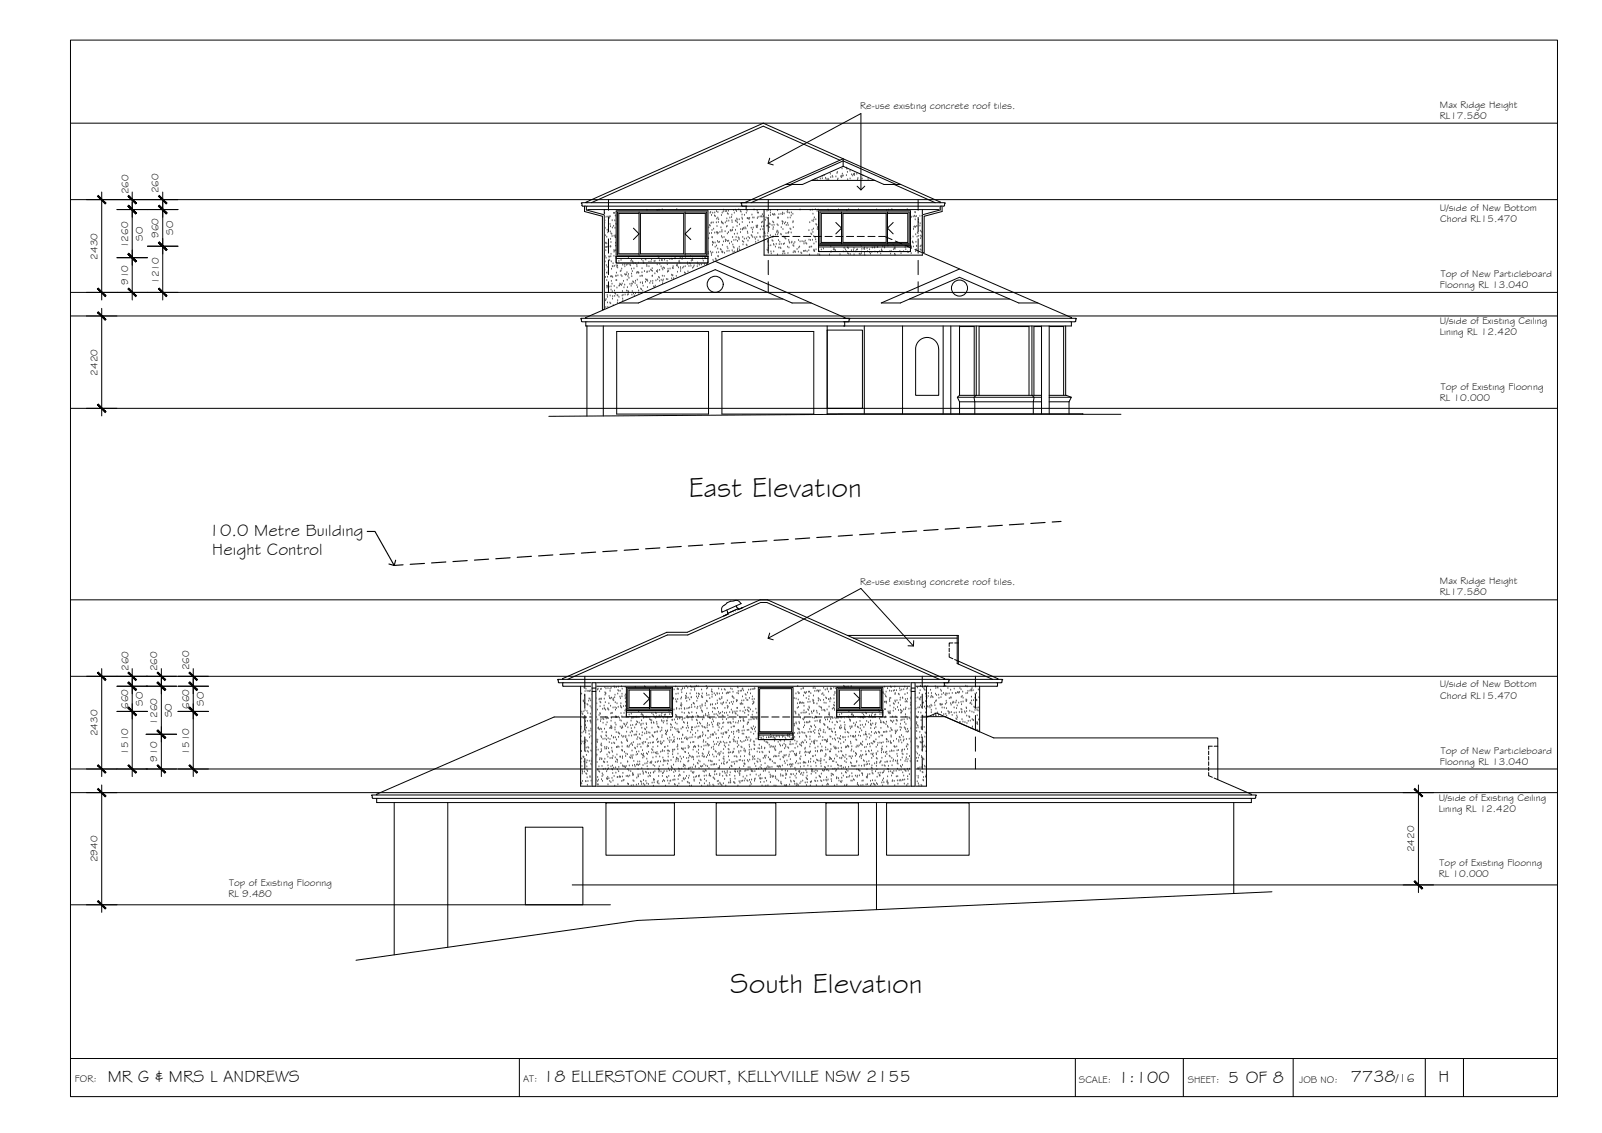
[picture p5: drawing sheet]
<svg xmlns="http://www.w3.org/2000/svg" width="420mm" height="297mm" viewBox="0 0 420 297" stroke-linecap="round" stroke-linejoin="round" font-family="sans-serif">
<defs><g id="words">
<g font-size="7.5">
<text x="180.6" y="130.3">East Elevation</text>
<text x="191.5" y="260.2">South Elevation</text>
</g>
<g font-size="4.5">
<text x="54.7" y="140.4">10.0 Metre Building</text>
<text x="55.7" y="145.5">Height Control</text>
<text x="28.3" y="283.6">MR G &amp; MRS L ANDREWS</text>
<text x="142.5" y="283.6">18 ELLERSTONE COURT, KELLYVILLE NSW 2155</text>
<text x="293.2" y="283.9">1:100</text>
<text x="322.1" y="283.8">5 OF 8</text>
<text x="354.3" y="283.7">7738</text>
<text x="377.3" y="283.7">H</text>
</g>
<text font-size="3.2" x="366.1" y="283.7">/16</text>
<g font-size="2.6">
<text x="225.6" y="28.7">Re-use existing concrete roof tiles.</text>
<text x="377.7" y="28.2">Max Ridge Height</text>
<text x="377.6" y="31.1">RL17.580</text>
<text x="33.7" y="51" transform="rotate(-90 33.7 51)">260</text>
<text x="41.6" y="50.7" transform="rotate(-90 41.6 50.7)">260</text>
<text x="377.6" y="55.3">U/side of New Bottom</text>
<text x="377.7" y="58.2">Chord RL15.470</text>
<text x="33.6" y="65.1" transform="rotate(-90 33.6 65.1)">1260</text>
<text x="37.4" y="63.1" transform="rotate(-90 37.4 63.1)">SO</text>
<text x="41.6" y="62.4" transform="rotate(-90 41.6 62.4)">960</text>
<text x="45.4" y="61.6" transform="rotate(-90 45.4 61.6)">SO</text>
<text x="25.6" y="68" transform="rotate(-90 25.6 68)">2430</text>
<text x="33.6" y="74.7" transform="rotate(-90 33.6 74.7)">910</text>
<text x="41.6" y="74.4" transform="rotate(-90 41.6 74.4)">1210</text>
<text x="377.6" y="75.6">Flooring RL 13.040</text>
<text x="377.9" y="72.6">Top of New Particleboard</text>
<text x="377.6" y="84.9">U/side of Existing Ceiling</text>
<text x="377.6" y="87.9">Lining RL 12.420</text>
<text x="25.6" y="98.5" transform="rotate(-90 25.6 98.5)">2420</text>
<text x="377.6" y="105.1">RL 10.000</text>
<text x="377.9" y="102.1">Top of Existing Flooring</text>
<text x="225.6" y="153.3">Re-use existing concrete roof tiles.</text>
<text x="377.7" y="153.1">Max Ridge Height</text>
<text x="377.6" y="156.1">RL17.580</text>
<text x="33.7" y="175.9" transform="rotate(-90 33.7 175.9)">260</text>
<text x="41.3" y="176" transform="rotate(-90 41.3 176)">260</text>
<text x="49.6" y="175.7" transform="rotate(-90 49.6 175.7)">260</text>
<text x="33.6" y="185.9" transform="rotate(-90 33.6 185.9)">660</text>
<text x="37.4" y="185" transform="rotate(-90 37.4 185)">SO</text>
<text x="49.6" y="185.9" transform="rotate(-90 49.6 185.9)">660</text>
<text x="53.4" y="185" transform="rotate(-90 53.4 185)">SO</text>
<text x="377.6" y="180.2">U/side of New Bottom</text>
<text x="377.7" y="183.2">Chord RL15.470</text>
<text x="41.3" y="190" transform="rotate(-90 41.3 190)">1260</text>
<text x="45.1" y="188" transform="rotate(-90 45.1 188)">SO</text>
<text x="25.6" y="193" transform="rotate(-90 25.6 193)">2430</text>
<text x="33.6" y="197.9" transform="rotate(-90 33.6 197.9)">1510</text>
<text x="49.6" y="197.9" transform="rotate(-90 49.6 197.9)">1510</text>
<text x="377.9" y="197.6">Top of New Particleboard</text>
<text x="41.3" y="199.7" transform="rotate(-90 41.3 199.7)">910</text>
<text x="377.6" y="200.5">Flooring RL 13.040</text>
<text x="377.3" y="209.9">U/side of Existing Ceiling</text>
<text x="377.3" y="212.8">Lining RL 12.420</text>
<text x="25.6" y="226.1" transform="rotate(-90 25.6 226.1)">2940</text>
<text x="370.9" y="223.4" transform="rotate(-90 370.9 223.4)">2420</text>
<text x="377.6" y="227.1">Top of Existing Flooring</text>
<text x="60.1" y="232.3">Top of Existing Flooring</text>
<text x="377.3" y="230">RL 10.000</text>
<text x="59.9" y="235.2">RL 9.480</text>
<text x="19.6" y="283.7">FOR:</text>
<text x="137.2" y="283.6">AT:</text>
<text x="282.9" y="283.9">SCALE:</text>
<text x="311.5" y="283.9">SHEET:</text>
<text x="340.7" y="283.9">JOB NO:</text>
</g>
</g></defs>
<!-- layer: EXISTING -->
<g fill="none" stroke="#000" stroke-width=".26">
<path d="M162.4 79.4h5l20.2-8.7 20.1 8.7h5.1M169.8 78.4h35.5M187.6 68.5l34 14.8-.1 .2M204.2 62h-1.6l-49 21.3v.2M205.1 62h1.9M207.9 62h1.9M210.7 62h1.9M213.6 62h1.8M216.4 62h1.9M219.2 62h1.9M222 62h1.9M224.8 62h1.9"/>
<path d="M227.6 62h1.9M230.4 62h1.6l2 .8M234.8 63.2l1.7 .7M237.4 64.3l1.7 .8M238.6 78.4h26.2M240 65.4l41.1 17.9-.1 .2M251.7 70.5l-20.6 8.9h5l15.6-6.7 15.5 6.7h5M152.5 84.1l.2 .2M152.5 84.2v-.5l-.2-.1 .1-.1h129.9l-.4 .8M152.7 84.4h129.2M153.6 84.4v1.1h.3M153.9 85.4v23.7"/>
<path d="M158.2 85.5v23.5M161.7 86.9h24.1v21.7h-24.1zM189.3 86.9h24.1v21.7h-24.1zM216.9 86.5h9.3v20.6h-9.3zM216.9 85.5v23.2M221.2 83.5h1.6l-.3 .8M221.5 84.4v1.1h-.3M226.7 85.5v23M236.7 85.5v23M241.3 89.1a3 3 0 0 1 3.2-.3 3 3 0 0 1 1.7 2.7v12.1h-6.1v-12.1a3 3 0 0 1 1.2-2.4zM247.4 85.5v23M249.4 85.5v23"/>
<path d="M251.7 85.6h3.8v18M251.7 85.5v18.1M256 85.5v18.1l-.6 .6 .3 1.1v3.2M270.6 85.5v18.1l.6 .6-.2 1.1v3.2M273.2 85.6h-2v18M273.2 85.5v23M275.2 85.6h3.8v18M275.2 85.5v23M279.5 85.5v18.1M281 84.4v1.1h-127.1M216.9 108.5l67.1 .1M251.1 104.2h22.1"/>
<path d="M251.7 103.6l-.6 .6 .6 1.1M251.7 105.3v3.3M251.7 105.3h21.5M251.7 103.6h21.5M256.8 103.6v-18h13.1v18M275.2 103.6h4.4l1.4 .6-.6 1.1M275.2 104.2h5.8M275.2 105.3h5.2M280.4 105.3v3.2M153.7 188h-8.4l-46.6 20.3 .1 .1M154.6 188h1.9M157.4 188h1.9"/>
<path d="M160.3 188h1.8M163.1 188h1.8M165.9 188h1.9M168.7 188h1.9M171.5 188h1.9M174.3 188h1.9M177.1 188h1.9M179.9 188h1.9M182.8 188h1.8M185.6 188h1.8M188.4 188h1.9M191.2 188h1.9"/>
<path d="M194 188h1.9M196.8 188h1.9M199.6 188h1.9M202.4 188h1.9M205.3 188h1.8M208.1 188h1.8M210.9 188h1.9M213.7 188h1.9M216.5 188h1.9M219.3 188h1.9M222.1 188h1.9M224.9 188h1.9"/>
<path d="M227.8 188h1.8M230.6 188h1.8M233.4 188h1.9M236.2 188h1.9M239 188h1.9M241.8 188h1.4l2.4-1.1 15 6.6h58.8v10.9M317 196.9v1M317 198.3v1M317 199.7v1M318 195.6h-1v.8M318.4 195.6h1M98.8 209.3v1.1h229.4v-1.1"/>
<path d="M103.4 210.4v39.9M117.4 210.4v37.9M137.8 216.9h15.1v20.3h-15.1zM158.9 210.5h18v13.7h-18zM187.8 210.5h15.7v13.7h-15.7zM216.6 210.5h8.5v13.7h-8.5zM229.9 210.4v28.1M232.5 210.5h21.7v13.7h-21.7zM317 201.1v1M317 202.5v.9l1 .4M318.4 204l1 .4M319.4 204.4l8.9 3.9-.1 .1"/>
<path d="M323.6 210.4v23.8M329.1 209.3l.4-.9-232.1 .1 .4 .8h231.3"/>
<circle cx="187.6" cy="74.5" r="2.11"/>
<circle cx="251.6" cy="75.5" r="2.11"/>
</g>
<!-- layer: BORDER -->
<path d="M18.5 10.5h390v277h-390zM18.5 277.5h390M136.2 277.5v10M282 277.5v10M310.4 277.5v10M339.2 277.5v10M373.8 277.5v10M383.8 277.5v10" fill="none" stroke="#000" stroke-width=".26"/>
<!-- layer: CEILING-FLOOR LINES -->
<path d="M18.5 32.3h390M18.5 52.3h390M18.5 76.7h390M18.5 82.8h390M18.5 107.1h390M18.5 157.3h390M18.5 177.3h390M18.5 207.8h390M18.5 201.6h390M18.5 237.2h141.6M150.1 232h258.4" fill="none" stroke="#000" stroke-width=".26"/>
<!-- layer: GRDLEV -->
<path d="M294 108.6h-72.5l-77.6 .5M333.6 233.8l-166.4 7.5-73.8 10.4" fill="none" stroke="#000" stroke-width=".26"/>
<!-- layer: HATCH -->
<g fill="none" stroke="#545454" stroke-width=".26">
<path d="M158.6 55.9h.1M158.6 58.5h.1M158.6 57.9h.1M158.7 57h.1M158.7 59.9h.1M159.2 56.9h.1M159.5 56.9h.1M159.6 59.5h.1M159.7 57.1h.1M159.8 57.2h.1M159.9 56.9h.1M160 58.8h.1"/>
<path d="M160 56.8h.1M160.1 59.4h.1M160.6 57.9h.1M160.6 59.8h.1M160.9 59.3h.1M160.9 55.9h.1M161.2 55.9h.1M161.2 57.9h.1M161.3 59.9h.1M161.4 56.6h.1M161.6 58.8h.1M169.7 55.1h.1"/>
<path d="M172.3 55.2h.1M172.9 55.1h.1M173.7 55h.1M177.5 54.9h.1M185.9 59.7h.1M186.1 59.1h.1M186.3 55.9h.1M186.3 59.3h.1M186.4 55.7h.1M186.5 58.6h.1M186.6 56.5h.1M186.7 58.4h.1"/>
<path d="M186.9 55.9h.1M187.1 58.4h.1M187.4 56.6h.1M187.5 55.8h.1M187.6 56.8h.1M187.9 58.4h.1M187.9 55.5h.1M188 57.4h.1M188.1 59.4h.1M188.3 57.2h.1M188.3 55.7h.1M188.4 58.3h.1"/>
<path d="M188.5 57.6h.1M189.1 59.7h.1M189.2 56.5h.1M189.2 58.2h.1M189.3 58.5h.1M189.4 55.9h.1M189.5 58.5h.1M189.7 58.7h.1M189.7 55.5h.1M189.8 55.1h.1M190.2 55.5h.1M190.2 58.4h.1"/>
<path d="M190.5 59.5h.1M190.6 55.4h.1M190.6 58.1h.1M190.6 57.4h.1M190.7 59.4h.1M190.8 56h.1M191 56.2h.1M191 55.4h.1M191.1 58h.1M191.4 57.2h.1M191.9 57h.1M191.9 56.4h.1"/>
<path d="M192 57.9h.1M192 58.3h.1M192.2 59.7h.1M192.4 55.2h.1M192.6 55.9h.1M192.9 57.9h.1M192.9 55.1h.1M193.1 58.1h.1M193.2 55.4h.1M193.2 57.4h.1M193.3 59.4h.1M193.3 57.7h.1"/>
<path d="M193.4 58.4h.1M193.8 55h.1M193.9 57.6h.1M193.9 58.9h.1M194.2 55.4h.1M194.4 55.6h.1M194.6 57.2h.1M194.6 56.4h.1M194.7 58.3h.1M194.7 57.5h.1M195 59.9h.1M195.2 56.4h.1"/>
<path d="M195.4 59.7h.1M195.7 55.9h.1M195.9 55.4h.1M196 57.3h.1M196.1 59.3h.1M196.1 57.3h.1M196.3 57.4h.1M196.5 57.5h.1M196.6 58.4h.1M196.6 57.2h.1M197 59.8h.1M197.2 56.4h.1"/>
<path d="M197.3 58.3h.1M197.4 57.1h.1M197.6 59.8h.1M197.7 57.2h.1M197.8 55h.1M198.3 59.3h.1M198.4 59.7h.1M198.5 59.5h.1M198.6 55.3h.1M198.6 59.7h.1M198.6 57.3h.1M198.7 55.9h.1"/>
<path d="M198.7 59.2h.1M198.8 57h.1M198.9 55.9h.1M199.4 56.9h.1M199.7 56.8h.1M199.7 58.4h.1M199.8 59.5h.1M199.8 57h.1M199.9 56.3h.1M200 58.2h.1M200.2 56.8h.1M200.3 59.4h.1"/>
<path d="M200.7 57.8h.1M200.9 57.1h.1M201.1 59.3h.1M201.2 55.3h.1M201.2 57.3h.1M201.3 59.3h.1M201.6 56.6h.1M201.7 59.7h.1M201.7 58.7h.1M201.9 58.9h.1M202 55.3h.1M202.1 55.9h.1"/>
<path d="M202.1 56.5h.1M202.5 59.1h.1M202.6 56.3h.1M202.7 58.2h.1M202.8 59.7h.1M202.9 58.4h.1M202.9 56.4h.1M203 59h.1M203.1 56.2h.1M203.2 56.4h.1M203.8 58.9h.1M203.9 55.2h.1"/>
<path d="M204 57.2h.1M204.1 59.2h.1M204.1 57.1h.1M204.1 57.2h.1M204.3 56.3h.1M204.8 56.2h.1M204.9 59.7h.1M205.1 58.1h.1M205.2 56.3h.1M205.2 58.8h.1M205.2 55.9h.1M205.3 58.2h.1"/>
<path d="M205.3 58.3h.1M205.6 56.1h.1M205.7 58.7h.1M206 58.4h.1M206.2 59.1h.1M206.4 55.6h.1M206.6 55.2h.1M206.6 58.6h.1M206.6 57.2h.1M206.6 55.8h.1M206.7 59.1h.1M207 55.9h.1"/>
<path d="M207.2 57.1h.1M207.5 56.6h.1M207.5 55.8h.1M207.9 56.2h.1M207.9 58.4h.1M208 58.1h.1M208.1 59.7h.1M209.8 55h.1M212.4 58.4h.1M212.5 55.2h.1M213 57.9h.1M213 55.1h.1"/>
<path d="M213.2 56.1h.1M213.3 58.1h.1M213.4 57.7h.1M213.6 57.1h.1M213.8 47.1h.1M213.9 55h.1M214 57.6h.1M214 58.9h.1M214.2 59h.1M214.3 55.4h.1M214.3 47.3h.1M214.4 59.7h.1"/>
<path d="M214.6 55.1h.1M214.7 57h.1M215.1 46.9h.1M215.6 46.2h.1M215.7 46.9h.1M216.1 46.1h.1M216.5 46.8h.1M216.6 46.9h.1M216.9 47.3h.1M217.2 47h.1M217.2 55.1h.1M217.3 47.2h.1"/>
<path d="M217.8 45.6h.1M217.9 46.6h.1M218.3 46.2h.1M218.4 46.5h.1M219.2 46.4h.1M219.5 45.5h.1M219.6 45.2h.1M219.7 47.2h.1M219.8 46.9h.1M219.9 55h.1M220.5 46.4h.1M220.6 46.2h.1"/>
<path d="M220.7 46.6h.1M220.8 44.3h.1M220.9 46.2h.1M220.9 45.6h.1M221.2 46.1h.1M222 46h.1M222 44.1h.1M222.1 55.2h.1M222.1 44.4h.1M222.3 45.2h.1M222.3 47.1h.1M222.6 55h.1"/>
<path d="M222.9 44.9h.1M223 46.9h.1M223.4 45.8h.1M223.6 46.1h.1M223.9 45.8h.1M224 45.8h.1M224.1 45.6h.1M224.1 46h.1M224.7 45.7h.1M224.9 47.2h.1M225 46.8h.1M225.2 55h.1"/>
<path d="M226.1 46.9h.1M226.3 46.1h.1M227.7 47h.1M229.9 55h.1M232.6 55.2h.1M233.1 55.1h.1M233.9 55h.1M237.9 54.9h.1M238.8 55.8h.1M238.9 57.1h.1M239 56.9h.1M239.5 56.9h.1"/>
<path d="M239.7 59.6h.1M239.8 56.7h.1M239.9 59.5h.1M240 55.7h.1M240 56.9h.1M240 57.6h.1M240 55.8h.1M240.1 59.6h.1M240.3 56.8h.1M240.4 59.4h.1M240.9 58.3h.1M240.9 57.7h.1"/>
<path d="M241.3 56.7h.1M241.3 59.3h.1M241.3 58.6h.1M241.7 56.6h.1M158.6 70.8h.1M158.7 68.7h.1M158.7 67.2h.1M158.7 64.9h.1M158.8 61.8h.1M158.8 72.7h.1M158.8 63.8h.1M158.8 78.8h.1"/>
<path d="M158.9 65.7h.1M158.9 67.7h.1M158.9 63.8h.1M158.9 78.5h.1M159 69.6h.1M159.1 71.6h.1M159.1 64.9h.1M159.1 73.5h.1M159.1 62.2h.1M159.1 63.9h.1M159.2 75.5h.1M159.2 75h.1"/>
<path d="M159.2 70.1h.1M159.2 60.4h.1M159.3 77.5h.1M159.3 64.8h.1M159.3 77.9h.1M159.3 79.4h.1M159.3 72.7h.1M159.4 75.2h.1M159.4 61h.1M159.5 71.6h.1M159.5 71.2h.1M159.7 67.4h.1"/>
<path d="M159.7 75.3h.1M159.7 68.2h.1M159.9 67.4h.1M159.9 68.3h.1M160 79.5h.1M160 77.6h.1M160 64.7h.1M160.1 60.8h.1M160.1 64.7h.1M160.1 62.8h.1M160.2 72.6h.1M160.2 79.6h.1"/>
<path d="M160.2 64.7h.1M160.2 67.3h.1M160.2 63.6h.1M160.3 66.7h.1M160.3 75.2h.1M160.3 61.3h.1M160.3 76h.1M160.3 68.6h.1M160.3 73.8h.1M160.4 70.6h.1M160.5 72.6h.1M160.5 61.4h.1"/>
<path d="M160.5 74.5h.1M160.5 62h.1M160.6 76.4h.1M160.6 69.9h.1M160.6 78.4h.1M160.7 77.8h.1M160.7 72.7h.1M160.7 69.9h.1M160.8 69.1h.1M161 67.2h.1M161 65.7h.1M161 66.1h.1"/>
<path d="M161.1 61.9h.1M161.1 75.1h.1M161.1 69.8h.1M161.2 76.3h.1M161.2 77.7h.1M161.2 65.8h.1M161.3 77h.1M161.3 62.3h.1M161.4 61.8h.1M161.4 63.8h.1M161.4 62.3h.1M161.4 77.1h.1"/>
<path d="M161.5 64.5h.1M161.5 65.7h.1M161.5 72.4h.1M161.6 67.7h.1M161.6 72.5h.1M161.6 73.5h.1M161.6 67.2h24.1v1.8h-24.1zM161.6 69.7h.1M161.7 71.6h.1M161.7 73.6h.1M161.8 75.5h.1M161.8 70.1h.1"/>
<path d="M161.9 77.5h.1M161.9 79.4h.1M162 69.7h.1M162 78.8h.1M162 70.2h.1M162 77.6h.1M162.1 72.3h.1M162.3 68.5h.1M162.3 77.9h.1M162.4 75h.1M162.5 74.9h.1M162.6 74.5h.1"/>
<path d="M162.7 71.2h.1M162.8 74.6h.1M162.9 72.2h.1M162.9 71h.1M162.9 68.3h.1M163 74.8h.1M163.1 70.5h.1M163.1 72.5h.1M163.2 74.5h.1M163.2 77.6h.1M163.2 76.4h.1M163.3 78.4h.1"/>
<path d="M163.3 69.5h.1M163.4 78.9h.1M163.4 77.4h.1M163.5 73.8h.1M163.6 75.5h.1M163.8 74.7h.1M163.9 69.5h.1M163.9 69.9h.1M163.9 72h.1M163.9 77.3h.1M164.1 72.2h.1M164.3 72h.1"/>
<path d="M164.3 76.3h.1M164.4 69.5h.1M164.4 71.5h.1M164.5 73.5h.1M164.6 75.4h.1M164.6 77.4h.1M164.7 76.4h.1M164.7 69.4h.1M164.7 72.5h.1M164.8 77.2h.1M164.8 72h.1M164.8 67.6h.1"/>
<path d="M164.9 76.6h.1M165 73h.1M165.2 69.5h.1M165.2 74.5h.1M165.4 69.7h.1M165.5 68.5h.1M165.5 75h.1M165.6 68.2h.1M165.6 70.6h.1M165.6 71.9h.1M165.7 72.5h.1M165.7 77.4h.1"/>
<path d="M165.8 74.5h.1M165.8 68.6h.1M165.8 76.4h.1M165.8 71.2h.1M166 73.9h.1M166 68.7h.1M166.1 69.2h.1M166.1 77h.1M166.2 74.1h.1M166.3 70.5h.1M166.4 77.6h.1M166.6 74.4h.1"/>
<path d="M166.6 69.1h.1M166.7 77h.1M166.7 73.7h.1M167 69.5h.1M167 71.7h.1M167 74.9h.1M167.1 69.9h.1M167.1 71.5h.1M167.1 73.4h.1M167.2 75.4h.1M167.3 71.4h.1M167.4 69h.1"/>
<path d="M167.5 71.6h.1M167.5 76.9h.1M167.5 76.3h.1M167.9 72.5h.1M167.9 74.2h.1M168 75.8h.1M168.2 76h.1M168.3 68.1h.1M168.3 72.4h.1M168.4 71.5h.1M168.4 70.5h.1M168.5 72.4h.1"/>
<path d="M168.5 74.1h.1M168.5 74.4h.1M168.6 76.3h.1M168.6 68.5h.1M168.7 75h.1M168.8 69.1h.1M168.8 68.9h.1M169 71.2h.1M169.2 68h.1M169.3 74h.1M169.4 73.3h.1M169.4 68.2h.1"/>
<path d="M169.6 73.5h.1M169.6 69.5h.1M169.7 69.9h.1M169.7 71.5h.1M169.7 73.4h.1M169.7 71.3h.1M169.8 75.4h.1M169.8 73.7h.1M170.2 69.9h.1M170.2 68.7h.1M170.3 71.2h.1M170.4 74.3h.1"/>
<path d="M170.7 73.8h.1M170.7 70.8h.1M170.7 68.7h.1M170.9 71h.1M170.9 68.1h.1M171 72.5h.1M171.1 70.4h.1M171.1 71.1h.1M171.1 72.4h.1M171.2 74.4h.1M171.2 73.8h.1M171.4 75.2h.1"/>
<path d="M171.6 68.6h.1M171.6 75.4h.1M171.8 71.8h.1M171.8 68.5h.1M171.9 75h.1M172 73.6h.1M172.2 71.2h.1M172.4 69.4h.1M172.4 71.4h.1M172.5 70.9h.1M172.5 73.3h.1M172.6 67.4h.1"/>
<path d="M172.7 72.7h.1M172.8 67.6h.1M172.9 72.9h.1M172.9 68.4h.1M173 70.9h.1M173 73.7h.1M173 69.3h.1M173.4 69.9h.1M173.4 73.5h.1M173.5 68.3h.1M173.6 68h.1M173.7 70.4h.1"/>
<path d="M173.7 68.4h.1M173.7 72.4h.1M173.8 74.4h.1M173.8 70.8h.1M173.8 73.7h.1M174 73.4h.1M174.1 70.2h.1M174.2 72.5h.1M174.3 70.4h.1M174.3 68.2h.1M174.8 73.3h.1M175 68.5h.1"/>
<path d="M175 69.4h.1M175.1 71.3h.1M175.1 73.3h.1M175.1 71.2h.1M175.2 70.6h.1M175.4 71.2h.1M175.7 68h.1M175.7 70.5h.1M176.2 73.1h.1M176.2 72.2h.1M176.2 68h.1M176.3 68h.1"/>
<path d="M176.3 72.3h.1M176.4 70.4h.1M176.5 72.3h.1M176.5 69.9h.1M176.6 70.4h.1M176.7 73h.1M177 67.9h.1M177.1 67.8h.1M177.4 72.5h.1M177.4 69.7h.1M177.6 69.4h.1M177.6 69.8h.1"/>
<path d="M177.7 71.4h.1M178 70.2h.1M178.1 68.7h.1M178.1 68.5h.1M178.3 68.9h.1M178.4 67.7h.1M178.5 70.2h.1M178.5 71.2h.1M178.5 70.6h.1M178.9 68h.1M178.9 67.6h.1M179.1 70.3h.1"/>
<path d="M179.3 70.1h.1M179.5 71.6h.1M179.7 69.9h.1M179.7 71.7h.1M179.8 67.5h.1M180.3 68.9h.1M180.4 69.3h.1M180.4 71.3h.1M180.7 69.9h.1M180.9 69.1h.1M181 69.3h.1M181.1 67.3h.1"/>
<path d="M181.2 69.8h.1M181.3 68.5h.1M181.5 68.1h.1M181.6 67.9h.1M181.7 70.3h.1M181.7 68.3h.1M181.9 70.1h.1M182 69.7h.1M182.9 69.9h.1M182.9 69h.1M183 69.3h.1M183.4 69.5h.1"/>
<path d="M183.9 69.4h.1M184.3 67.9h.1M184.5 68.5h.1M184.8 69.3h.1M184.9 67.6h.1M185 67.7h.1M185.3 69.5h.1M185.6 69.3h.1M185.7 68.8h.1M185.7 66.6h.1M185.7 66.2h.1M185.9 62.6h.1"/>
<path d="M186.1 61.3h.1M186.4 66.1h.1M186.6 66.5h.1M186.6 61.2h.1M186.6 67h.1M186.7 60.4h.1M186.7 62.3h.1M186.8 62.3h.1M186.9 64.3h.1M186.9 63.5h.1M186.9 66.3h.1M187 68.2h.1"/>
<path d="M187 63.8h.1M187.1 63.7h.1M187.2 60.1h.1M187.2 68.6h.1M187.4 61.1h.1M187.5 63.7h.1M187.6 64.8h.1M187.6 67.9h.1M187.8 68.1h.1M187.9 61h.1M187.9 64.5h.1M187.9 66.3h.1"/>
<path d="M188.1 61.4h.1M188.2 63.3h.1M188.2 61h.1M188.2 65.3h.1M188.3 67.2h.1M188.3 61.2h.1M188.4 63.6h.1M188.4 67.3h.1M188.5 66.2h.1M188.7 63.5h.1M188.8 60.9h.1M188.9 65.4h.1"/>
<path d="M189.1 65.6h.1M189.2 62h.1M189.3 66.1h.1M189.3 60.4h.1M189.3 60.8h.1M189.4 62.4h.1M189.5 64.3h.1M189.5 66.3h.1M189.5 66.1h.1M189.7 63.4h.1M189.9 62.3h.1M190 66.4h.1"/>
<path d="M190.2 60.7h.1M190.3 62.9h.1M190.3 63.3h.1M190.4 63.1h.1M190.7 65.9h.1M190.7 64.8h.1M190.8 61.3h.1M190.8 63.3h.1M190.9 65.2h.1M191.1 61h.1M191.1 63.2h.1M191.2 65.9h.1"/>
<path d="M191.3 63.9h.1M191.5 60.6h.1M191.6 60.4h.1M191.8 60.6h.1M191.9 63.5h.1M192 65.7h.1M192.1 60.3h.1M192.1 60.5h.1M192.1 62.3h.1M192.2 64.2h.1M192.3 66.2h.1M192.3 64.8h.1"/>
<path d="M192.5 63h.1M192.5 65h.1M192.6 61.4h.1M192.7 66.1h.1M192.9 60.4h.1M193 63h.1M193.1 62.2h.1M193.4 61.3h.1M193.4 65.8h.1M193.4 63.3h.1M193.4 65.6h.1M193.5 65.2h.1"/>
<path d="M193.6 62.3h.1M193.8 62.9h.1M193.8 62.5h.1M193.9 64.8h.1M194 65.5h.1M194.2 61h.1M194.3 60.2h.1M194.7 63.3h.1M194.7 60.3h.1M194.8 62.2h.1M194.8 60.1h.1M194.9 64.2h.1"/>
<path d="M195 63.5h.1M195.1 60h.1M195.2 62.7h.1M195.6 60h.1M195.7 64.3h.1M195.8 62.6h.1M195.9 64.4h.1M196 60.8h.1M196.1 61.2h.1M196.2 63.2h.1M196.2 62.2h.1M196.6 62.5h.1"/>
<path d="M197 61.8h.1M197.2 61.9h.1M197.3 60.3h.1M197.4 61h.1M197.4 62.2h.1M198 62.3h.1M198.1 62.8h.1M198.2 63.5h.1M198.5 62.3h.1M198.8 61.2h.1M198.8 63.2h.1M199.3 62.2h.1"/>
<path d="M199.4 62.2h.1M199.4 60.3h.1M200.1 60.2h.1M200.1 62.2h.1M200.4 61.2h.1M200.5 61h.1M200.6 61.4h.1M200.7 62h.1M201.2 65.6h.1M201.2 61.9h.1M201.4 61.2h.1M201.4 63.5h.1"/>
<path d="M201.4 65.8h.1M201.4 63.2h.1M201.5 65.1h.1M201.5 62.2h.1M201.6 64.5h.1M202 61.8h.1M202.1 64.4h.1M202.2 66h.1M202.3 66.6h.1M202.5 63.1h.1M202.6 62.2h.1M202.7 63.3h.1"/>
<path d="M202.7 60.2h.1M202.8 62.1h.1M202.9 64.1h.1M202.9 66h.1M203 64.3h.1M203.4 64.8h.1M203.4 61.6h.1M203.6 64.1h.1M203.7 61h.1M203.8 60.6h.1M203.9 66.8h.1M203.9 61.5h.1"/>
<path d="M204 60.8h.1M204.1 61.1h.1M204.2 63.1h.1M204.2 65h.1M204.4 64.1h.1M204.5 63.5h.1M204.6 65h.1M204.8 61.4h.1M204.8 65.2h.1M204.9 64.1h.1M204.9 61.6h.1M205.3 66.6h.1"/>
<path d="M205.3 60.2h.1M205.3 66h.1M205.4 62.1h.1M205.5 64.1h.1M205.5 66.1h.1M205.7 66h.1M205.7 63.9h.1M205.7 62.2h.1M205.8 66.6h.1M205.9 62.5h.1M206.1 62.7h.1M206.1 61.2h.1"/>
<path d="M206.6 64.8h.1M206.7 66.5h.1M206.7 61.2h.1M206.8 61.1h.1M206.8 63h.1M206.9 61h.1M206.9 65h.1M207 63.5h.1M207.1 63.8h.1M207.2 60h.1M207.4 60.2h.1M207.5 61.1h.1"/>
<path d="M207.6 63.7h.1M207.7 63.5h.1M208 64.4h.1M208 66.3h.1M208.2 64.6h.1M208.2 64h.1M208.3 65.9h.1M208.5 63.6h.1M208.5 66h.1M208.6 66.2h.1M209 65.4h.1M209.4 66.1h.1"/>
<path d="M209.4 63h.1M209.5 65h.1M209.7 64.8h.1M209.8 63.4h.1M210.1 66.3h.1M210.3 66.5h.1M210.4 63.3h.1M210.8 65.9h.1M210.8 63.5h.1M210.9 64h.1M210.9 65.9h.1M211.2 63.2h.1"/>
<path d="M211.3 65.8h.1M211.4 63.8h.1M211.6 64h.1M211.7 66h.1M212.1 65.7h.1M212.2 60.5h.1M212.2 62.9h.1M212.2 64.9h.1M212.3 66.9h.1M212.5 64.8h.1M212.6 63h.1M212.7 61.3h.1"/>
<path d="M212.9 64.8h.1M212.9 61.5h.1M213 60.4h.1M213.1 63h.1M213.2 60.9h.1M213.3 60h.1M213.4 62h.1M213.5 65.7h.1M213.5 64h.1M213.5 65.5h.1M213.5 65.9h.1M213.6 65.9h.1"/>
<path d="M213.8 62.3h.1M213.9 62.9h.1M214 65.5h.1M214 63.5h.1M214.4 60.2h.1M214.5 66.7h.1M214.7 64.3h24.1v1.6h-24.1zM214.8 66h.1M215 66.8h.1M215.4 65.5h.1M216 65.3h.1M217.6 66.8h.1"/>
<path d="M217.9 64.7h.1M217.9 66.1h.1M218 66h.1M218.6 65.5h.1M218.7 65.2h.1M218.9 65.6h.1M219.1 65.7h.1M220.3 66.8h.1M221.2 66h.1M221.4 65.1h.1M221.7 65.5h.1M221.9 65.9h.1"/>
<path d="M222.3 65h.1M222.3 66.5h.1M222.5 65.2h.1M222.5 66.6h.1M223 66.7h.1M223.3 65.7h.1M223.8 65.7h.1M224 65.1h.1M224 66.8h.1M224.3 66h.1M224.6 65.6h.1M224.9 65.5h.1"/>
<path d="M225.4 66.6h.1M225.6 66.7h.1M225.7 64.4h.1M225.9 64.6h.1M225.9 66.5h.1M225.9 66.1h.1M226 65.4h.1M226.6 65.3h.1M226.7 66.4h.1M226.7 65h.1M226.8 65.4h.1M226.8 66.9h.1"/>
<path d="M227.4 65.2h.1M227.5 66h.1M228.1 65.5h.1M228.1 66.3h.1M228.3 66.6h.1M228.6 66.2h.1M228.8 65h.1M229.3 65h.1M229.4 65h.1M229.5 66.1h.1M230.1 64.8h.1M230.2 64.8h.1"/>
<path d="M230.2 66.3h.1M230.7 66h.1M231 66.6h.1M231.2 65.7h.1M231.2 65.5h.1M231.4 65.9h.1M231.5 64.7h.1M232 65h.1M232 64.6h.1M232.9 64.5h.1M233.4 65.9h.1M233.6 66.6h.1"/>
<path d="M233.8 66h.1M234.2 64.3h.1M234.4 65.5h.1M234.6 65.2h.1M234.6 66.6h.1M234.7 64.9h.1M234.7 65.3h.1M234.8 66.8h.1M236 65.9h.1M236.3 66.5h.1M237 66h.1M237.4 64.9h.1"/>
<path d="M237.6 65.5h.1M238 64.6h.1M238 66.1h.1M238.2 64.7h.1M238.2 66.2h.1M238.8 65.8h.1M238.9 62.6h.1M238.9 64.5h.1M239 66.5h.1M239.1 64.8h.1M239.3 63.6h.1M239.3 63.4h.1"/>
<path d="M239.5 62.1h.1M239.5 63.7h.1M239.6 64.7h.1M239.6 60.1h.1M240.1 66h.1M240.2 61.5h.1M240.2 63.5h.1M240.3 65.5h.1M240.4 64.6h.1M240.5 62.2h.1M240.6 61.1h.1M240.8 61.2h.1"/>
<path d="M240.8 61.9h.1M241.3 64.7h.1M241.4 61.9h.1M241.4 65.5h.1M241.4 60.6h.1M241.5 62.6h.1M241.5 64.5h.1M241.6 65.7h.1M241.7 60.9h.1M241.7 62.1h.1M241.8 64.5h.1M158.9 80.6h.1"/>
<path d="M159.4 80.6h.1M160.8 80.1h.1M180 180h.1M182.6 179.9h.1M185.2 180h.1M209.2 180h.1M221.3 179.9h.1M241.4 179.9h.1M243.3 180h.1M248 179.9h.1M253.3 179.9h.1M152.3 191.1h.1"/>
<path d="M152.3 194.2h.1M152.3 199.9h.1M152.4 193.1h.1M152.4 190.6h.1M152.4 195.1h.1M152.5 197h.1M152.5 182h.1M152.6 199h.1M152.6 186.7h.1M152.6 192.2h.1M152.7 194.6h.1M152.7 187.2h.1"/>
<path d="M152.9 187.3h.1M152.9 198.5h.1M153 188.3h.1M153 183.8h.1M153 184h.1M153.1 191.9h.1M153.1 198.6h.1M153.1 198.5h.1M153.1 186.6h.1M153.2 199.8h.1M153.2 194.5h.1M153.2 180.3h.1"/>
<path d="M153.2 195h.1M153.2 180.4h.1M153.3 182.4h.1M153.4 184.4h.1M153.4 184.5h.1M153.4 180.5h.1M153.4 186.3h.1M153.4 181.3h.1M153.4 191.6h.1M153.5 194.7h.1M153.5 188.3h.1M153.5 189.2h.1"/>
<path d="M153.6 190.2h.1M153.6 192.2h.1M153.6 197.1h.1M153.6 191.7h.1M153.7 194.1h.1M153.7 180.7h.1M153.7 196.1h.1M153.7 188.2h.1M153.8 198h.1M153.8 190.9h.1M154 186.5h.1M154 181.2h.1"/>
<path d="M154 184.7h.1M154 199.4h.1M154 194.4h.1M154.1 189.1h.1M154.1 197h.1M154.2 187.1h.1M154.2 184.9h.1M154.2 196h.1M154.3 181.3h.1M154.3 197.2h.1M154.4 183.8h.1M154.4 196.1h.1"/>
<path d="M154.5 191.7h.1M154.5 183.2h.1M154.5 192.5h.1M154.5 199.6h.1M154.6 193.4h.1M154.7 181.3h.1M154.7 183.3h.1M154.8 189.1h.1M154.8 185.2h.1M154.8 181.1h.1M154.8 187.2h.1M154.9 189h.1"/>
<path d="M154.9 189.2h.1M154.9 183.7h.1M154.9 189.3h.1M155 191.1h.1M155 196.9h.1M155 191.6h.1M155 189.6h.1M155 193.1h.1M155.1 185.7h.1M155.1 199.5h.1M155.1 195h.1M155.1 199.8h.1"/>
<path d="M155.2 197h.1M155.2 199h.1M155.3 182.2h.1M155.3 196.9h.1M155.3 186.3h.1M155.3 185.8h.1M155.4 194.2h.1M155.4 196h.1M155.5 182.4h.1M155.5 193.5h.1M155.7 182h.1M155.7 193.6h.1"/>
<path d="M155.8 183.6h.1M155.8 191.5h.1M155.8 192.1h.1M155.8 190.1h.1M155.9 186.3h.1M155.9 199.4h.1M155.9 194.1h.1M156 180.3h.1M156 182.3h.1M156.1 186.6h.1M156.1 184.2h.1M156.1 188.3h.1"/>
<path d="M156.2 186.2h.1M156.2 180.9h.1M156.2 188.2h.1M156.3 188.8h.1M156.3 198.5h.1M156.3 186.8h.1M156.3 190.1h.1M156.3 197.9h.1M156.3 192.1h.1M156.3 196.7h.1M156.4 183.2h.1M156.4 194h.1"/>
<path d="M156.5 196h.1M156.5 198h.1M156.5 184.5h.1M156.5 197.9h.1M156.6 199.9h.1M156.6 194.5h.1M156.6 194.7h.1M156.7 186.2h.1M156.7 180.9h.1M156.8 194h.1M156.8 188.8h.1M156.8 191h.1"/>
<path d="M156.9 180.7h.1M156.9 196.7h.1M157 190.9h.1M157 191.2h.1M157.1 183.5h.1M157.1 187.6h.1M157.2 191.3h.1M157.3 181.3h.1M157.3 199.2h.1M157.3 183.3h.1M157.3 187.1h.1M157.4 198.9h.1"/>
<path d="M157.4 185.3h.1M157.4 184.1h.1M157.4 187.2h.1M157.4 197.2h.1M157.5 189.2h.1M157.6 180.8h.1M157.6 184.3h.1M157.6 191.1h.1M157.6 188.7h.1M157.6 195.4h.1M157.6 193.1h.1M157.7 183.4h.1"/>
<path d="M157.7 183.2h.1M157.7 180.7h.1M157.7 195h.1M157.7 196.5h.1M157.7 191.3h.1M157.8 197h.1M157.8 193.4h.1M157.8 199.2h.1M157.8 195.6h.1M157.8 199h.1M157.9 192h.1M158.1 186h.1"/>
<path d="M158.1 193.8h.1M158.1 188.5h.1M158.2 189.6h.1M158.3 199.8h.1M158.3 188.7h.1M158.4 199.8h.1M158.4 185.1h.1M158.5 183.3h.1M158.5 185.8h.1M158.5 191.2h.1M158.6 200h.1M158.6 185.9h.1"/>
<path d="M158.6 196h.1M158.6 180.3h.1M158.6 199h.1M158.7 193.8h.1M158.7 181.6h.1M158.7 196.4h.1M158.7 182.3h.1M158.8 184.2h.1M158.8 186.2h.1M158.9 182h.1M158.9 181.8h.1M158.9 188.1h.1"/>
<path d="M158.9 180.6h.1M158.9 192.9h.1M158.9 190.1h.1M159 192.1h.1M159 188.5h.1M159 192h.1M159.1 194h.1M159.1 196.4h.1M159.1 193.1h.1M159.1 196h.1M159.2 197.9h.1M159.2 189.5h.1"/>
<path d="M159.3 199.9h.1M159.3 188.3h.1M159.4 185.8h.1M159.4 198.5h.1M159.5 180.5h.1M159.5 186h.1M159.5 193.7h.1M159.5 188.4h.1M159.6 196.3h.1M159.6 186.2h.1M159.7 184.5h.1M159.7 197.3h.1"/>
<path d="M159.8 182.6h.1M159.8 194.7h.1M159.9 183.1h.1M159.9 197.5h.1M159.9 191h.1M160 193.9h.1M160 181.2h.1M160 198.9h.1M160 180.7h.1M160.1 183.2h.1M160.1 185.2h.1M160.1 190.9h.1"/>
<path d="M160.2 187.1h.1M160.2 190.4h.1M160.3 189.1h.1M160.3 180.4h.1M160.3 191h.1M160.3 188.3h.1M160.4 193h.1M160.4 183h.1M160.4 190.6h.1M160.4 196.2h.1M160.5 195h.1M160.5 190.9h.1"/>
<path d="M160.5 187h.1M160.5 196.9h.1M160.5 198.8h.1M160.6 198.9h.1M160.6 197.2h.1M160.8 183.5h.1M160.8 198.3h.1M160.8 185.6h.1M160.8 183.2h.1M160.9 193.5h.1M160.9 193.4h.1M161 183.7h.1"/>
<path d="M161 194.8h.1M161.1 180.1h.1M161.2 195h.1M161.2 182.9h.1M161.2 180.3h.1M161.3 182.3h.1M161.3 190.8h.1M161.3 191.4h.1M161.3 185.5h.1M161.3 189.6h.1M161.4 184.2h.1M161.4 198.7h.1"/>
<path d="M161.4 193.4h.1M161.4 186.2h.1M161.4 199.8h.1M161.5 188.1h.1M161.5 187.9h.1M161.6 190.1h.1M161.6 192.1h.1M161.7 180.2h.1M161.7 185.8h.1M161.7 194h.1M161.7 188.1h.1M161.7 196h.1"/>
<path d="M161.8 195.9h.1M161.8 199.2h.1M161.8 197.9h.1M161.8 196h.1M161.8 184.5h.1M161.9 199.9h.1M162 199.4h.1M162 182h.1M162.1 181h.1M162.1 195.8h.1M162.1 185.4h.1M162.1 192.1h.1"/>
<path d="M162.2 180.2h.1M162.2 193.3h.1M162.3 188h.1M162.3 181.2h.1M162.3 192.3h.1M162.3 195.9h.1M162.5 188.3h.1M162.5 192.5h.1M162.6 182.7h.1M162.6 198.5h.1M162.6 188.9h.1M162.7 181.2h.1"/>
<path d="M162.7 190.6h.1M162.7 183.2h.1M162.7 198.5h.1M162.8 185.1h.1M162.8 184.5h.1M162.8 185.4h.1M162.9 187.1h.1M162.9 189.1h.1M163 194.7h.1M163 191h.1M163 180.1h.1M163 185.6h.1"/>
<path d="M163.1 193h.1M163.1 196.7h.1M163.1 187.9h.1M163.1 194.9h.1M163.1 182.7h.1M163.1 182h.1M163.2 195.8h.1M163.2 196.9h.1M163.2 180.7h.1M163.2 190.6h.1M163.2 198.8h.1M163.3 198.4h.1"/>
<path d="M163.3 196.9h.1M163.3 190.9h.1M163.4 193.3h.1M163.5 185.2h.1M163.6 193.1h.1M163.6 189.8h.1M163.7 187h.1M163.8 197.2h.1M163.8 190h.1M163.9 186.4h.1M163.9 182.6h.1M164 180.2h.1"/>
<path d="M164 183.2h.1M164 182.2h.1M164 190.5h.1M164.1 185.2h.1M164.1 184.1h.1M164.1 198.3h.1M164.1 193.4h.1M164.1 193.1h.1M164.2 186.1h.1M164.2 182.9h.1M164.2 197.7h.1M164.2 188h.1"/>
<path d="M164.3 190h.1M164.3 186.2h12.1v1.7h-12.1zM164.3 192h.1M164.4 194.2h.1M164.4 193.9h.1M164.5 195.9h.1M164.5 189.6h.1M164.5 195.6h.1M164.6 197.8h.1M164.6 194.4h.1M164.6 199.8h.1M164.7 190.8h.1"/>
<path d="M164.9 195.9h.1M165 192.9h.1M165 187.5h.1M165.1 195.6h.1M165.2 198.6h.1M165.3 192.1h.1M165.4 198.8h.1M165.4 190.3h.1M165.5 195.2h.1M165.5 198.1h.1M165.5 189.1h.1M165.6 191h.1"/>
<path d="M165.6 187.2h.1M165.6 193h.1M165.6 188.3h.1M165.7 194.9h.1M165.7 191.7h.1M165.8 196.9h.1M165.8 198.5h.1M165.8 198.9h.1M165.9 195.4h.1M165.9 191.9h.1M165.9 190.2h.1M166 188.3h.1"/>
<path d="M166 198.1h.1M166.1 194.7h.1M166.2 199.6h.1M166.3 192.8h.1M166.5 190.9h.1M166.5 196.1h.1M166.6 180.2h.1M166.7 196.3h.1M166.8 190.1h.1M166.8 192.7h.1M166.8 198h.1M166.9 192.7h.1"/>
<path d="M166.9 188h.1M166.9 190h.1M166.9 197.2h.1M167 191.9h.1M167 189.2h.1M167.1 193.9h.1M167.1 195.8h.1M167.2 197.8h.1M167.2 189.4h.1M167.3 199.8h.1M167.3 193.4h.1M167.3 195.3h.1"/>
<path d="M167.5 186.6h.1M167.5 197.1h.1M167.6 189.6h.1M167.7 192.6h.1M167.8 199.8h.1M167.8 193.6h.1M167.8 195.2h.1M168 193.8h.1M168.1 195.9h.1M168.1 190.2h.1M168.1 189.9h.1M168.2 187.4h.1"/>
<path d="M168.2 197.8h.1M168.3 189h.1M168.3 190.9h.1M168.3 187.1h.1M168.4 192.9h.1M168.5 194.8h.1M168.5 192.1h.1M168.5 196.8h.1M168.5 187.5h.1M168.6 198h.1M168.6 198.7h.1M168.6 195.1h.1"/>
<path d="M168.7 189.8h.1M168.7 187.7h.1M168.7 197.7h.1M168.7 198.2h.1M168.8 188.3h.1M168.9 194.6h.1M168.9 198.5h.1M169 180h.1M169.1 192.4h.1M169.1 191.1h.1M169.2 180.2h.1M169.3 191.3h.1"/>
<path d="M169.3 194.7h.1M169.5 188h.1M169.5 189.7h.1M169.6 190h.1M169.6 197.6h.1M169.6 191.9h.1M169.6 192.3h.1M169.6 190.8h.1M169.6 199h.1M169.7 193.9h.1M169.7 195.8h.1M169.8 197.8h.1"/>
<path d="M169.9 199.8h.1M169.9 195.6h.1M170 194.9h.1M170.1 195.7h.1M170.1 197.2h.1M170.2 192.1h.1M170.4 188.7h.1M170.4 192.2h.1M170.4 193.4h.1M170.5 194.9h.1M170.6 188.8h.1M170.6 200h.1"/>
<path d="M170.8 189.6h.1M170.9 189.5h.1M170.9 188.9h.1M170.9 199.8h.1M170.9 197.4h.1M170.9 196.5h.1M171 187.1h.1M171 190.9h.1M171.1 192.8h.1M171.1 194.8h.1M171.2 196.8h.1M171.2 193.1h.1"/>
<path d="M171.2 198.7h.1M171.3 195.9h.1M171.3 187.4h.1M171.4 194.7h.1M171.4 193.2h.1M171.4 189.5h.1M171.5 197.4h.1M171.5 189.6h.1M171.5 187.9h.1M171.6 192.1h.1M171.8 192h.1M171.9 199.9h.1"/>
<path d="M171.9 187h.1M171.9 197.5h.1M172 180.1h.1M172 188.3h.1M172.1 198.5h.1M172.1 187.1h.1M172.1 197.6h.1M172.2 187.9h.1M172.2 189.4h.1M172.2 194h.1M172.3 189.9h.1M172.3 197.2h.1"/>
<path d="M172.3 192h.1M172.4 191.8h.1M172.4 199.8h.1M172.4 193.8h.1M172.5 194.7h.1M172.5 195.8h.1M172.5 190.6h.1M172.6 197.7h.1M172.6 199.7h.1M172.7 190.7h.1M172.7 194.6h.1M172.8 190.8h.1"/>
<path d="M172.9 187.7h.1M173 198.5h.1M173.2 191.9h.1M173.2 199.7h.1M173.3 195h.1M173.3 194.5h.1M173.3 197.2h.1M173.4 187.6h.1M173.4 195.1h.1M173.5 188.9h.1M173.6 191.6h.1M173.6 190.9h.1"/>
<path d="M173.6 187.1h.1M173.6 193.4h.1M173.6 189.2h.1M173.6 192.9h.1M173.7 197.1h.1M173.7 194.8h.1M173.8 196.8h.1M173.8 188.1h.1M173.8 198.7h.1M174 189.6h.1M174 188.2h.1M174 199.4h.1"/>
<path d="M174.1 194.4h.1M174.1 199.7h.1M174.1 189.1h.1M174.2 197h.1M174.2 199.5h.1M174.3 187.5h.1M174.3 196h.1M174.4 195.9h.1M174.5 187.4h.1M174.5 191.7h.1M174.6 192.5h.1M174.6 180.1h.1"/>
<path d="M174.6 199.6h.1M174.8 192.7h.1M174.8 192.1h.1M174.9 189.1h.1M174.9 189.8h.1M175 189h.1M175 191.8h.1M175 196.9h.1M175.1 193.8h.1M175.1 191.6h.1M175.1 188.3h.1M175.1 195.7h.1"/>
<path d="M175.2 199.5h.1M175.2 197.7h.1M175.2 198.5h.1M175.3 199.6h.1M175.3 186.4h.1M175.4 196.9h.1M175.5 194.2h.1M175.5 186.5h.1M175.5 197.1h.1M175.6 194.7h.1M175.6 187.3h.1M175.6 193.5h.1"/>
<path d="M175.9 190h.1M175.9 191.5h.1M175.9 190.8h.1M176 199.4h.1M176 194.1h.1M176.1 190.2h.1M176.2 187.3h.1M176.3 188.8h.1M176.3 190.8h.1M176.3 187h.1M176.4 187.3h.1M176.4 192.8h.1"/>
<path d="M176.4 196.7h.1M176.4 183.1h.1M176.4 197.9h.1M176.4 197.2h.1M176.5 194.7h.1M176.5 196.7h.1M176.6 198.6h.1M176.6 183.3h.1M176.6 183.2h.1M176.6 194.4h.1M176.8 186.1h.1M176.8 193.4h.1"/>
<path d="M176.8 180.9h.1M176.8 194h.1M176.8 194.6h.1M176.9 188.8h.1M176.9 196.6h.1M177 191h.1M177.2 189.6h.1M177.2 187.5h.1M177.2 183.4h.1M177.2 180.1h.1M177.3 199.7h.1M177.3 191.3h.1"/>
<path d="M177.3 182h.1M177.4 184h.1M177.4 199.2h.1M177.4 187.7h.1M177.4 185.9h.1M177.4 198.8h.1M177.5 185.7h.1M177.5 187.9h.1M177.5 184.1h.1M177.6 189.9h.1M177.6 195.9h.1M177.6 191.8h.1"/>
<path d="M177.6 180.8h.1M177.6 199h.1M177.7 193.8h.1M177.7 188.6h.1M177.7 180.6h.1M177.7 195.4h.1M177.7 195.7h.1M177.7 183.4h.1M177.8 196.5h.1M177.8 197.7h.1M177.8 191.3h.1M177.8 181.9h.1"/>
<path d="M177.9 199.6h.1M177.9 199.1h.1M177.9 180.8h.1M178 192.1h.1M178 191.9h.1M178.1 185.9h.1M178.1 192.1h.1M178.2 193.8h.1M178.3 188.5h.1M178.3 188.3h.1M178.4 198.5h.1M178.5 185h.1"/>
<path d="M178.5 199.8h.1M178.6 183.3h.1M178.6 191.1h.1M178.7 184.5h.1M178.7 181h.1M178.7 185.9h.1M178.7 185.2h.1M178.7 199h.1M178.7 182.9h.1M178.7 193.8h.1M178.7 196.3h.1M178.8 194.7h.1"/>
<path d="M178.8 184.9h.1M178.8 181.6h.1M178.9 186.9h.1M178.9 188.8h.1M178.9 196.5h.1M179 190.8h.1M179 180.6h.1M179 192.9h.1M179.1 192.7h.1M179.1 188.5h.1M179.1 194.7h.1M179.1 190.8h.1"/>
<path d="M179.2 196.3h.1M179.2 196.6h.1M179.2 198.6h.1M179.3 189.4h.1M179.5 189.6h.1M179.5 187h.1M179.5 185.8h.1M179.5 180.5h.1M179.6 193.6h.1M179.6 186h.1M179.6 188.4h.1M179.6 197.2h.1"/>
<path d="M179.7 196.3h.1M179.8 197.3h.1M179.8 183.2h.1M179.8 182.5h.1M179.9 193.4h.1M179.9 183.1h.1M180 182.7h.1M180 191h.1M180.1 181.9h.1M180.1 193.8h.1M180.1 198.9h.1M180.1 183.9h.1"/>
<path d="M180.2 185.8h.1M180.2 187.8h.1M180.2 194h.1M180.3 189.8h.1M180.3 189.6h.1M180.3 190.4h.1M180.4 191.7h.1M180.4 180.4h.1M180.4 193.7h.1M180.4 188.3h.1M180.4 199.7h.1M180.5 183h.1"/>
<path d="M180.5 195.6h.1M180.5 196.2h.1M180.5 190.9h.1M180.6 197.6h.1M180.6 186.9h.1M180.6 199.6h.1M180.6 198.8h.1M180.6 185.7h.1M180.7 195.9h.1M180.8 187.1h.1M180.8 198.2h.1M180.9 185.6h.1"/>
<path d="M180.9 183.5h.1M181 193.5h.1M181 181.9h.1M181 198.4h.1M181.1 180h.1M181.1 194.8h.1M181.1 192.1h.1M181.3 181h.1M181.3 180.2h.1M181.3 182.9h.1M181.4 190.8h.1M181.4 191.3h.1"/>
<path d="M181.4 184.9h.1M181.4 185.5h.1M181.4 186.9h.1M181.4 198.7h.1M181.4 188.3h.1M181.5 193.4h.1M181.5 188.8h.1M181.5 191.5h.1M181.6 198.5h.1M181.6 190.8h.1M181.7 192.7h.1M181.7 187.9h.1"/>
<path d="M181.7 194.7h.1M181.7 180.2h.1M181.8 196.7h.1M181.8 188.1h.1M181.8 184.5h.1M181.8 198.6h.1M181.9 196h.1M181.9 184.4h.1M181.9 199.2h.1M182 194.6h.1M182.1 184.6h.1M182.1 195.7h.1"/>
<path d="M182.2 180.6h.1M182.2 181h.1M182.2 185.4h.1M182.3 180.1h.1M182.3 190.8h.1M182.3 193.3h.1M182.3 195.9h.1M182.3 188h.1M182.4 195.9h.1M182.4 192.3h.1M182.7 187h.1M182.7 188.8h.1"/>
<path d="M182.7 182.7h.1M182.7 181.9h.1M182.8 183.8h.1M182.8 190.6h.1M182.8 197.2h.1M182.8 185.8h.1M182.8 198.5h.1M182.8 189h.1M182.9 187.8h.1M183 189.7h.1M183 183.2h.1M183 185.4h.1"/>
<path d="M183 191.7h.1M183.1 193.6h.1M183.1 180h.1M183.1 193.4h.1M183.1 195.6h.1M183.2 187.9h.1M183.2 197.6h.1M183.2 182.7h.1M183.2 181.9h.1M183.2 196.7h.1M183.2 195.8h.1M183.3 199.5h.1"/>
<path d="M183.3 190.5h.1M183.4 198.4h.1M183.4 182.1h.1M183.4 193.2h.1M183.5 189.6h.1M183.6 199.7h.1M183.6 185.2h.1M183.6 193.4h.1M183.7 193.1h.1M183.7 189.8h.1M183.8 185.7h.1M183.9 195.9h.1"/>
<path d="M184 186.3h.1M184 180.9h.1M184 182.6h.1M184.1 182.9h.1M184.1 190.4h.1M184.1 184.8h.1M184.1 185.2h.1M184.2 186.5h.1M184.2 198.3h.1M184.2 181.9h.1M184.2 186.8h.1M184.2 197.6h.1"/>
<path d="M184.2 193.1h.1M184.3 188.7h.1M184.3 182.9h.1M184.3 192.1h.1M184.3 190.7h.1M184.4 192.6h.1M184.4 197.8h.1M184.5 194.6h.1M184.5 196.5h.1M184.5 194.2h.1M184.6 187.7h.1M184.6 198.5h.1"/>
<path d="M184.6 195.6h.1M184.6 188.3h.1M184.7 198.5h.1M184.7 190.7h.1M184.9 190.9h.1M185 185.1h.1M185 184.5h.1M185 192.9h.1M185 187.3h.1M185.1 187.7h.1M185.1 194.6h.1M185.2 195.6h.1"/>
<path d="M185.3 183.8h.1M185.3 198.6h.1M185.3 181.9h.1M185.3 180.6h.1M185.4 183.9h.1M185.4 182.4h.1M185.4 185.8h.1M185.4 190.8h.1M185.5 184h.1M185.5 187.8h.1M185.5 190.2h.1M185.5 195.1h.1"/>
<path d="M185.6 189.7h.1M185.6 198.1h.1M185.6 180.4h.1M185.6 191.7h.1M185.7 193.6h.1M185.7 195.3h.1M185.7 195.6h.1M185.8 197.6h.1M185.8 187h.1M185.8 191.7h.1M185.9 199.5h.1M185.9 187.6h.1"/>
<path d="M185.9 182.3h.1M185.9 197.2h.1M186 195.4h.1M186 190.2h.1M186.1 188.2h.1M186.1 198h.1M186.1 183.2h.1M186.3 193.4h.1M186.3 188.4h.1M186.3 199.5h.1M186.3 184.9h.1M186.4 192.8h.1"/>
<path d="M186.5 199.7h.1M186.6 181.3h.1M186.6 196.1h.1M186.6 189.5h.1M186.7 180.9h.1M186.7 182.8h.1M186.8 182.2h.1M186.8 199.7h.1M186.8 181.5h.1M186.8 184.8h.1M186.8 192.7h.1M186.8 190.1h.1"/>
<path d="M186.9 186.7h.1M186.9 184.8h.1M186.9 197.9h.1M186.9 188.7h.1M187 192.7h.1M187 185.7h.1M187 190.6h.1M187 192.8h.1M187.1 192.6h.1M187.1 195.9h.1M187.1 194.6h.1M187.1 189.2h.1"/>
<path d="M187.2 196.5h.1M187.2 198.5h.1M187.3 187.4h.1M187.3 181.9h.1M187.4 195.3h.1M187.4 185.8h.1M187.5 192.1h.1M187.5 185.9h.1M187.6 197h.1M187.7 182.3h.1M187.7 184.7h.1M187.8 192.6h.1"/>
<path d="M187.8 188.2h.1M187.8 197.2h.1M187.8 187.3h.1M187.9 195.2h.1M187.9 198.5h.1M187.9 193.6h.1M188.1 181.8h.1M188.1 183.8h.1M188.1 182h.1M188.1 190.2h.1M188.2 184.5h.1M188.2 185.7h.1"/>
<path d="M188.2 189.9h.1M188.2 187.7h.1M188.3 194.6h.1M188.3 189.6h.1M188.3 197.8h.1M188.3 190.3h.1M188.4 191.6h.1M188.4 193.6h.1M188.4 186.7h.1M188.5 180.6h.1M188.5 195.5h.1M188.6 197.5h.1"/>
<path d="M188.6 190.8h.1M188.6 199.4h.1M188.6 187.2h.1M188.7 181.9h.1M188.7 183.3h.1M188.7 198h.1M188.7 195.1h.1M188.8 189.8h.1M188.8 197.7h.1M188.9 183.4h.1M188.9 194.6h.1M189 187h.1"/>
<path d="M189.1 184.5h.1M189.1 197.2h.1M189.1 194.7h.1M189.2 192.4h.1M189.2 191.1h.1M189.3 180.9h.1M189.3 183.2h.1M189.3 182.8h.1M189.4 184.8h.1M189.4 193.4h.1M189.4 187.7h.1M189.5 186.7h.1"/>
<path d="M189.5 181.8h.1M189.5 188.7h.1M189.6 189.7h.1M189.6 190.7h.1M189.6 184.4h.1M189.6 187.8h.1M189.7 192.6h.1M189.7 197.6h.1M189.7 192.3h.1M189.7 199h.1M189.7 194.6h.1M189.7 184.2h.1"/>
<path d="M189.8 196.5h.1M189.8 189.5h.1M189.9 198.5h.1M189.9 199.1h.1M189.9 199.7h.1M190 180.8h.1M190 195.5h.1M190 187h.1M190.1 194.9h.1M190.1 185.7h.1M190.2 180.9h.1M190.2 192.1h.1"/>
<path d="M190.3 195.9h.1M190.4 192.2h.1M190.4 184.3h.1M190.5 192.2h.1M190.5 181.9h.1M190.5 188.7h.1M190.5 187h.1M190.6 194.8h.1M190.6 192.1h.1M190.7 181.8h.1M190.8 183.7h.1M190.8 185.2h.1"/>
<path d="M190.8 199.9h.1M190.8 185.7h.1M190.9 187.7h.1M190.9 181.6h.1M191 189.6h.1M191 189.5h.1M191 188.2h.1M191 185.3h.1M191 196.5h.1M191 191.6h.1M191 197.4h.1M191.1 198.4h.1"/>
<path d="M191.1 181.8h.1M191.1 193.5h.1M191.1 195.5h.1M191.2 196.6h.1M191.2 197.4h.1M191.3 199.4h.1M191.3 193h.1M191.3 184.4h.1M191.4 186.8h.1M191.4 181.6h.1M191.4 194.6h.1M191.5 194.7h.1"/>
<path d="M191.5 189.5h.1M191.5 189.6h.1M191.6 197.3h.1M191.7 180.6h.1M191.7 189.8h.1M191.8 190.8h.1M191.8 184.1h.1M191.8 186.2h.1M191.9 192h.1M192 199.9h.1M192 180.8h.1M192.1 182.7h.1"/>
<path d="M192.1 197.4h.1M192.1 184.7h.1M192.1 187h.1M192.2 186.6h.1M192.2 181.5h.1M192.3 188.6h.1M192.3 197.2h.1M192.3 182.9h.1M192.3 189.3h.1M192.3 194h.1M192.3 190.6h.1M192.3 184.1h.1"/>
<path d="M192.4 192.5h.1M192.4 197.2h.1M192.4 192h.1M192.5 194.5h.1M192.5 183.2h.1M192.5 199.8h.1M192.5 194.1h.1M192.5 196.4h.1M192.6 198.4h.1M192.6 193.4h.1M192.6 190.6h.1M192.8 186.7h.1"/>
<path d="M192.8 194.5h.1M192.8 187.1h.1M193 189.5h.1M193 187.3h.1M193.1 199.7h.1M193.1 198.4h.1M193.1 183.7h.1M193.2 184h.1M193.2 191.8h.1M193.3 198.5h.1M193.3 186.6h.1M193.3 185.7h.1"/>
<path d="M193.3 181.8h.1M193.3 199.7h.1M193.4 183.7h.1M193.4 194.5h.1M193.4 195h.1M193.4 180.2h.1M193.4 195.9h.1M193.4 185.7h.1M193.5 187.7h.1M193.6 189.6h.1M193.6 180.4h.1M193.6 191.6h.1"/>
<path d="M193.6 181.3h.1M193.6 191.5h.1M193.7 181.9h.1M193.7 193.5h.1M193.7 189.2h.1M193.7 195.5h.1M193.8 197.1h.1M193.8 192.1h.1M193.8 197.5h.1M193.8 191.7h.1M193.9 199.4h.1M193.9 188.1h.1"/>
<path d="M194.1 186.5h.1M194.1 188.2h.1M194.1 181.2h.1M194.1 184.6h.1M194.1 199.3h.1M194.2 194.4h.1M194.2 189.1h.1M194.2 198.4h.1M194.3 197h.1M194.3 184.8h.1M194.4 195.9h.1M194.4 181.2h.1"/>
<path d="M194.5 184.4h.1M194.5 183.8h.1M194.6 196h.1M194.6 194.6h.1M194.6 191.7h.1M194.7 180.7h.1M194.7 192.5h.1M194.7 199.6h.1M194.7 182.7h.1M194.8 184.7h.1M194.8 180.6h.1M194.9 186.6h.1"/>
<path d="M194.9 188.6h.1M194.9 190.8h.1M194.9 189h.1M195 181.1h.1M195 190.5h.1M195 189h.1M195.1 192.5h.1M195.1 183.7h.1M195.1 189.2h.1M195.1 194.4h.1M195.1 196.9h.1M195.2 191.6h.1"/>
<path d="M195.2 196.4h.1M195.2 199.5h.1M195.2 185.6h.1M195.2 198.3h.1M195.3 187h.1M195.4 197.2h.1M195.5 182.1h.1M195.5 196.9h.1M195.5 186.3h.1M195.6 194.2h.1M195.6 183.1h.1M195.7 182.3h.1"/>
<path d="M195.7 193.4h.1M195.8 193.3h.1M195.9 193.6h.1M195.9 183.6h.1M196 191.5h.1M196 190h.1M196 186.2h.1M196.1 181.7h.1M196.1 199.4h.1M196.1 194.1h.1M196.1 183.7h.1M196.1 189.5h.1"/>
<path d="M196.2 185.6h.1M196.2 187.6h.1M196.2 199.7h.1M196.2 186.5h.1M196.3 189.5h.1M196.3 180.9h.1M196.4 191.5h.1M196.4 186.7h.1M196.4 193.4h.1M196.4 188.8h.1M196.5 185.7h.1M196.5 197.8h.1"/>
<path d="M196.5 195.4h.1M196.5 196.7h.1M196.5 183.1h.1M196.6 197.4h.1M196.6 195.9h.1M196.6 199.3h.1M196.6 198h.1M196.8 194.4h.1M196.8 186.1h.1M196.8 181.9h.1M196.9 180.9h.1M196.9 194h.1"/>
<path d="M196.9 192.1h.1M197 188.7h.1M197 190.9h.1M197 196.6h.1M197.2 191.1h.1M197.3 180.8h.1M197.3 183.4h.1M197.3 188.2h.1M197.3 187.5h.1M197.3 182.7h.1M197.4 191.3h.1M197.4 198.4h.1"/>
<path d="M197.4 184.7h.1M197.4 199.2h.1M197.5 186.6h.1M197.5 188.6h.1M197.5 184h.1M197.5 198.8h.1M197.6 190.5h.1M197.6 184.4h.1M197.7 192.5h.1M197.7 180.8h.1M197.7 194.5h.1M197.7 184.2h.1"/>
<path d="M197.8 194.6h.1M197.8 196.4h.1M197.8 188.6h.1M197.8 195.3h.1M197.8 183.4h.1M197.9 198.4h.1M197.9 196.5h.1M197.9 180.6h.1M197.9 191.2h.1M198 199.1h.1M198 195.5h.1M198 180.6h.1"/>
<path d="M198.1 191.9h.1M198.1 190.8h.1M198.2 185.9h.1M198.3 193.8h.1M198.3 188.4h.1M198.5 187h.1M198.5 188.6h.1M198.6 199.7h.1M198.6 197.2h.1M198.7 199.9h.1M198.8 199h.1M198.8 193.8h.1"/>
<path d="M198.8 196.3h.1M198.9 192.2h9.1v1.7h-9.1zM198.9 193.3h.1M199.1 193.4h.1M199.1 192.8h.1M199.1 195.4h.1M199.2 197.3h.1M199.2 196.3h.1M199.3 193h.1M199.3 199.3h.1M199.4 199.7h.1M199.6 193.5h.1"/>
<path d="M199.7 193.6h.1M199.7 195.9h.1M199.8 196.3h.1M199.9 197.2h.1M200.1 197.4h.1M200.2 193.8h.1M200.2 198.8h.1M200.2 193.2h.1M200.5 194.3h.1M200.5 196.3h.1M200.6 198.4h.1M200.6 198.3h.1"/>
<path d="M200.6 196.1h.1M200.7 198.8h.1M200.9 194.6h.1M200.9 198.2h.1M201 193.5h.1M201.2 194.7h.1M201.4 194.9h.1M201.5 198.7h.1M201.6 193.4h.1M201.7 193.4h.1M201.7 195.4h.1M201.7 197.2h.1"/>
<path d="M201.8 197.3h.1M201.9 199.3h.1M201.9 199.1h.1M202 196h.1M202.1 193.3h.1M202.1 192.6h.1M202.1 199.3h.1M202.2 195.7h.1M202.4 193.3h.1M202.5 195.9h.1M202.6 199.7h.1M202.8 193.5h.1"/>
<path d="M202.9 198.5h.1M202.9 195.9h.1M202.9 193.1h.1M203.1 193.5h.1M203.1 194.3h.1M203.2 196.3h.1M203.2 198.2h.1M203.2 196.6h.1M203.3 193.7h.1M203.3 195.8h.1M203.4 198.4h.1M203.4 196.8h.1"/>
<path d="M203.5 193.2h.1M203.7 198.4h.1M203.8 193.1h.1M204.1 194.6h.1M204.3 198.3h.1M204.3 193h.1M204.3 197.6h.1M204.4 193.3h.1M204.5 195.3h.1M204.6 197.2h.1M204.6 194.1h.1M204.6 199.2h.1"/>
<path d="M204.7 195.6h.1M204.8 194.3h.1M204.9 197.2h.1M205.1 192.9h.1M205.2 195.5h.1M205.2 193.3h.1M205.3 198.5h.1M205.5 198.7h.1M205.6 193.1h.1M205.6 198.1h.1M205.6 195.1h.1M205.7 194.3h.1"/>
<path d="M205.7 199.7h.1M205.8 196.3h.1M205.9 198.2h.1M205.9 193.5h.1M206.1 195.4h.1M206.1 195.9h.1M206.1 193.9h.1M206.2 198h.1M206.4 199.5h.1M206.5 192.7h.1M206.5 192.9h.1M206.6 196h.1"/>
<path d="M206.7 193.1h.1M206.8 196.2h.1M206.9 198.4h.1M207 192.6h.1M207 197.9h.1M207 192.7h.1M207.1 193.3h.1M207.2 195.2h.1M207.2 197.2h.1M207.2 194.6h.1M207.3 199.2h.1M207.4 195.3h.1"/>
<path d="M207.5 193.7h.1M207.7 197h.1M207.9 192.6h.1M207.9 193.5h.1M208 195.2h.1M208.1 197.1h.1M208.1 193.7h.1M208.3 183.1h.1M208.3 189.9h.1M208.3 190.3h.1M208.4 197.8h.1M208.4 192.3h.1"/>
<path d="M208.4 193.3h.1M208.5 194.2h.1M208.5 186.7h.1M208.5 196.2h.1M208.6 198.2h.1M208.7 186.8h.1M208.7 187.2h.1M208.7 197.9h.1M208.8 181.9h.1M208.8 189.5h.1M208.8 195.1h.1M208.8 183.3h.1"/>
<path d="M208.8 189.8h.1M208.9 197.7h.1M208.9 199.7h.1M208.9 198.1h.1M209 194.5h.1M209.1 185.7h.1M209.2 184.5h.1M209.2 195.8h.1M209.2 192.4h.1M209.3 191.1h.1M209.3 181.5h.1M209.4 183.5h.1"/>
<path d="M209.4 185.5h.1M209.5 191.2h.1M209.5 187.4h.1M209.5 181.9h.1M209.6 189.4h.1M209.6 187.6h.1M209.6 181.8h.1M209.6 192.1h.1M209.6 191.3h.1M209.7 189.7h.1M209.7 193.3h.1M209.7 184.4h.1"/>
<path d="M209.7 197.6h.1M209.7 195.3h.1M209.8 192.3h.1M209.8 198.9h.1M209.8 197.2h.1M209.8 184.2h.1M209.9 199.2h.1M209.9 188.2h.1M210 184.3h.1M210 198.4h.1M210 195.5h.1M210.1 187h.1"/>
<path d="M210.1 180.8h.1M210.2 194.9h.1M210.2 195.6h.1M210.3 184.4h.1M210.3 192h.1M210.4 194.6h.1M210.5 184.3h.1M210.6 188.6h.1M210.6 192.2h.1M210.6 186.9h.1M210.6 180.6h.1M210.7 180.5h.1"/>
<path d="M210.7 194.8h.1M210.7 182.4h.1M210.7 190.8h.1M210.8 188.7h.1M210.8 184.4h.1M210.8 199.8h.1M210.9 186.4h.1M210.9 185.2h.1M210.9 188.3h.1M211 181.6h.1M211 190.3h.1M211 189.5h.1"/>
<path d="M211.1 192.2h.1M211.1 197.4h.1M211.1 181.7h.1M211.1 196.4h.1M211.1 194.2h.1M211.1 187h.1M211.2 196.2h.1M211.3 198.1h.1M211.3 197.1h.1M211.3 181.9h.1M211.4 193h.1M211.5 186.8h.1"/>
<path d="M211.5 183.1h.1M211.5 181.6h.1M211.5 194.7h.1M211.5 193.1h.1M211.6 189.4h.1M211.6 193.3h.1M211.6 197.3h.1M211.7 189.5h.1M211.9 186.1h.1M211.9 184.1h.1M211.9 189.5h.1M212 192h.1"/>
<path d="M212.1 181.5h.1M212.1 199.9h.1M212.1 199.7h.1M212.1 186.3h.1M212.1 183.4h.1M212.1 197.4h.1M212.2 185.4h.1M212.2 182.7h.1M212.2 187.3h.1M212.3 185.7h.1M212.3 189.3h.1M212.3 181.5h.1"/>
<path d="M212.3 197.5h.1M212.4 191.2h.1M212.4 189.3h.1M212.4 195.8h.1M212.4 193.9h.1M212.4 193.2h.1M212.4 184.1h.1M212.5 197.2h.1M212.5 195.1h.1M212.5 192h.1M212.6 197.1h.1M212.6 199.8h.1"/>
<path d="M212.6 199.1h.1M212.6 181.9h.1M212.6 190.5h.1M212.8 192h.1M212.8 186.6h.1M212.8 190.6h.1M212.9 194.5h.1M213 187.1h.1M213.1 188.2h.1M213.2 183.6h.1M213.2 198.3h.1M213.2 198.4h.1"/>
<path d="M213.3 184h.1M213.3 180.5h.1M213.3 191.8h.1M213.3 182.5h.1M213.4 186.6h.1M213.4 183.8h.1M213.4 184.4h.1M213.4 199.7h.1M213.4 194.5h.1M213.4 194.9h.1M213.5 186.4h.1M213.5 184.4h.1"/>
<path d="M213.5 180.2h.1M213.5 188.3h.1M213.6 194.6h.1M213.6 190.3h.1M213.6 195h.1M213.7 192.2h.1M213.7 181.3h.1M213.7 194.2h.1M213.7 191.5h.1M213.8 189.2h.1M213.8 196.2h.1M213.8 180.6h.1"/>
<path d="M213.9 198.1h.1M213.9 197h.1M213.9 190.7h.1M214 188h.1M214.2 188.2h.1M214.2 186.5h.1M214.2 199.3h.1M214.2 181.2h.1M214.3 194.3h.1M214.3 184.6h.1M214.3 189.1h.1M214.3 187h.1"/>
<path d="M214.4 197h.1M214.4 199.4h.1M214.4 197.1h.1M214.5 181.1h.1M214.5 195.8h.1M214.6 183.1h.1M214.6 183.8h.1M214.7 181.4h.1M214.7 191.7h.1M214.7 181.3h.1M214.7 193.3h.1M214.7 192.4h.1"/>
<path d="M214.8 183.4h.1M214.8 199.6h.1M214.8 185.3h.1M214.9 187.3h.1M214.9 192.6h.1M215 189.2h.1M215 191.2h.1M215 189h.1M215.1 181.1h.1M215.1 193.2h.1M215.1 189.5h.1M215.1 189h.1"/>
<path d="M215.2 195.1h.1M215.2 183.7h.1M215.2 196.9h.1M215.2 197.1h.1M215.2 191.6h.1M215.2 199.7h.1M215.3 185.5h.1M215.3 199h.1M215.3 199.5h.1M215.4 185.7h.1M215.5 196.8h.1M215.5 195.8h.1"/>
<path d="M215.6 186.3h.1M215.6 182.1h.1M215.7 194.2h.1M215.7 196.9h.1M215.8 181.9h.1M215.8 193.4h.1M215.9 192h.1M216 183.6h.1M216 180.4h.1M216.1 191.5h.1M216.1 189.9h.1M216.1 182.4h.1"/>
<path d="M216.1 186.2h.1M216.1 184.3h.1M216.1 199.4h.1M216.2 194.1h.1M216.2 186.3h.1M216.2 190.1h.1M216.3 188.2h.1M216.3 190.2h.1M216.4 186.5h.1M216.4 198.4h.1M216.4 192.2h.1M216.4 180.9h.1"/>
<path d="M216.5 194.1h.1M216.5 188.8h.1M216.5 196.1h.1M216.6 196.7h.1M216.6 183h.1M216.6 197.8h.1M216.6 198h.1M216.6 184.4h.1M216.7 200h.1M216.8 194.6h.1M216.8 183.2h.1M216.8 194.3h.1"/>
<path d="M216.9 186.1h.1M217 180.8h.1M217 180.6h.1M217 194h.1M217 194.5h.1M217 188.7h.1M217.1 190.7h.1M217.1 196.6h.1M217.1 190.9h.1M217.3 181.4h.1M217.4 183.4h.1M217.4 187.4h.1"/>
<path d="M217.4 185.3h.1M217.5 191.3h.1M217.5 186.9h.1M217.5 187.3h.1M217.5 199.2h.1M217.5 187.6h.1M217.6 189.3h.1M217.6 197.1h.1M217.6 198.7h.1M217.6 191.2h.1M217.7 184h.1M217.7 193.2h.1"/>
<path d="M217.7 195.1h.1M217.8 180.7h.1M217.8 183.1h.1M217.8 198.9h.1M217.8 197.1h.1M217.9 188.6h.1M217.9 199h.1M217.9 183.3h.1M217.9 193.3h.1M217.9 180.5h.1M217.9 195.3h.1M217.9 196.5h.1"/>
<path d="M218 191.2h.1M218 199.1h.1M218.1 180.7h.1M218.1 191.8h.1M218.3 189.5h.1M218.3 185.9h.1M218.3 192h.1M218.4 193.8h.1M218.4 199.7h.1M218.4 188.4h.1M218.6 185.7h.1M218.7 184.9h.1"/>
<path d="M218.7 199.7h.1M218.7 180.4h.1M218.7 183.2h.1M218.7 195.8h.1M218.7 182.3h.1M218.8 184.3h.1M218.8 191.1h.1M218.8 185.9h.1M218.8 185.1h.1M218.9 186.2h.1M218.9 199h.1M218.9 193.7h.1"/>
<path d="M218.9 196.2h.1M218.9 188.2h.1M219 181.9h.1M219 181.5h.1M219 190.2h.1M219.1 192.1h.1M219.1 196.4h.1M219.1 192h.1M219.1 194.1h.1M219.2 180.5h.1M219.2 196h.1M219.2 192.8h.1"/>
<path d="M219.3 198h.1M219.3 188.4h.1M219.3 200h.1M219.3 196.3h.1M219.4 188.2h.1M219.4 189.3h.1M219.4 186.2h12.1v1.7h-12.1zM219.5 198.4h.1M219.6 189.5h.1M219.7 193.6h.1M219.8 188.4h.1M219.8 196.3h.1"/>
<path d="M219.9 194.6h.1M220 197.2h.1M220.2 187.5h.1M220.2 190.9h.1M220.2 193.7h.1M220.2 198.8h.1M220.2 190.7h.1M220.3 189.2h.1M220.4 191.1h.1M220.4 193.9h.1M220.4 193.1h.1M220.5 195h.1"/>
<path d="M220.5 190.3h.1M220.6 197h.1M220.6 188.2h.1M220.6 198.9h.1M220.7 196.1h.1M220.7 190.9h.1M220.7 197.1h.1M220.7 187.2h.1M220.8 198.7h.1M221 198.1h.1M221.1 193.3h.1M221.1 193.5h.1"/>
<path d="M221.2 198.3h.1M221.3 194.7h.1M221.4 189.5h.1M221.5 180.1h.1M221.5 191.2h.1M221.5 188.2h.1M221.5 190.8h.1M221.6 199.7h.1M221.6 190.2h.1M221.6 198.6h.1M221.6 193.4h.1M221.7 192.1h.1"/>
<path d="M221.7 191.4h.1M221.7 194.1h.1M221.8 196h.1M221.9 198h.1M221.9 195.8h.1M221.9 180.2h.1M221.9 200h.1M222 188.1h.1M222 196h.1M222.1 199.1h.1M222.3 192h.1M222.3 195.6h.1"/>
<path d="M222.4 180.1h.1M222.5 193.3h.1M222.5 195.8h.1M222.5 188h.1M222.6 195.9h.1M222.6 188.2h.1M222.6 192.2h.1M222.6 186.6h.1M222.7 198.4h.1M222.8 188.7h.1M222.9 190.6h.1M223 189.1h.1"/>
<path d="M223 198.5h.1M223 188.9h.1M223 191.1h.1M223.1 194.6h.1M223.1 193h.1M223.2 195h.1M223.2 196.9h.1M223.3 180h.1M223.3 198.9h.1M223.3 187.4h.1M223.4 196.6h.1M223.4 195.8h.1"/>
<path d="M223.4 190.7h.1M223.4 190.5h.1M223.5 187.1h.1M223.5 198.4h.1M223.6 193.1h.1M223.7 187.5h.1M223.8 193.3h.1M223.8 193.1h.1M223.8 187.7h.1M223.9 197.1h.1M223.9 189.7h.1M224.2 193.3h.1"/>
<path d="M224.3 190.4h.1M224.3 188.1h.1M224.4 190.1h.1M224.4 198.3h.1M224.4 193h.1M224.4 197.5h.1M224.4 192h.1M224.5 194h.1M224.5 196h.1M224.6 197.7h.1M224.6 197.9h.1M224.6 189.5h.1"/>
<path d="M224.7 199.9h.1M224.7 194.1h.1M224.7 199.7h.1M224.8 195.6h.1M224.9 190.6h.1M225.1 195.8h.1M225.1 190.8h.1M225.2 192.9h.1M225.3 195.5h.1M225.4 192h.1M225.5 198.5h.1M225.6 189.1h.1"/>
<path d="M225.6 191.1h.1M225.6 190.2h.1M225.7 193.1h.1M225.7 195h.1M225.7 198.1h.1M225.7 188.2h.1M225.8 195h.1M225.8 197h.1M225.9 198.4h.1M225.9 195.2h.1M225.9 198.9h.1M226 191.6h.1"/>
<path d="M226.1 187.1h.1M226.2 195.4h.1M226.2 190.2h.1M226.2 194.6h.1M226.2 188.1h.1M226.3 198h.1M226.4 188.3h.1M226.5 199.4h.1M226.5 187.4h.1M226.6 192.7h.1M226.6 190.7h.1M226.6 199.6h.1"/>
<path d="M226.7 187.9h.1M226.8 196h.1M226.9 188.1h.1M227 190h.1M227 192.5h.1M227 187h.1M227.1 192h.1M227.1 197.1h.1M227.1 197.9h.1M227.1 192.7h.1M227.1 194h.1M227.2 195.9h.1"/>
<path d="M227.2 192.7h.1M227.2 187.1h.1M227.3 197.9h.1M227.3 189.1h.1M227.3 199.8h.1M227.4 193.3h.1M227.5 195.2h.1M227.8 189.5h.1M227.8 196.9h.1M227.9 199.7h.1M227.9 192.5h.1M228 197.1h.1"/>
<path d="M228.1 195.2h.1M228.1 187.7h.1M228.1 193.5h.1M228.2 195.8h.1M228.3 189h.1M228.3 190h.1M228.4 191h.1M228.4 189.9h.1M228.4 192.9h.1M228.5 197.7h.1M228.5 194.9h.1M228.5 190.2h.1"/>
<path d="M228.6 196.9h.1M228.6 192h.1M228.6 187.6h.1M228.6 198.8h.1M228.7 187.1h.1M228.8 197.9h.1M228.9 195.1h.1M228.9 189.8h.1M228.9 188.2h.1M229 197.7h.1M229 198.4h.1M229.1 194.5h.1"/>
<path d="M229.3 194.6h.1M229.3 192.4h.1M229.4 191h.1M229.4 194.6h.1M229.4 187.5h.1M229.5 188.1h.1M229.6 190h.1M229.6 187.4h.1M229.7 192h.1M229.7 194h.1M229.7 189.7h.1M229.7 190.7h.1"/>
<path d="M229.8 195.9h.1M229.8 197.6h.1M229.9 197.9h.1M229.9 192.3h.1M229.9 198.9h.1M229.9 199.8h.1M230 199h.1M230.2 195.4h.1M230.2 197.1h.1M230.3 194.9h.1M230.4 192h.1M230.4 186.4h.1"/>
<path d="M230.6 193.3h.1M230.6 192.1h.1M230.6 186.5h.1M230.7 192.2h.1M230.7 188.5h.1M230.8 194.8h.1M230.8 187.3h.1M230.9 199.8h.1M230.9 189.5h.1M231 189h.1M231 191h.1M231 199.7h.1"/>
<path d="M231.1 192.9h.1M231.1 189.5h.1M231.2 194.9h.1M231.2 196.4h.1M231.2 197.4h.1M231.2 196.8h.1M231.3 198.8h.1M231.3 187.3h.1M231.4 196.5h.1M231.4 195.8h.1M231.5 192.9h.1M231.5 187h.1"/>
<path d="M231.5 187.3h.1M231.5 186.8h.1M231.6 181.5h.1M231.6 194.7h.1M231.6 181.8h.1M231.7 189.4h.1M231.7 189.5h.1M231.7 197.3h.1M231.7 192h.1M231.9 189.6h.1M232 184.1h.1M232 186h.1"/>
<path d="M232 180.2h.1M232.1 192h.1M232.1 188.2h.1M232.1 182.1h.1M232.1 199.9h.1M232.2 184.1h.1M232.2 198.4h.1M232.2 186h.1M232.2 197.4h.1M232.2 182.6h.1M232.3 188h.1M232.4 190h.1"/>
<path d="M232.4 181.4h.1M232.4 191.9h.1M232.4 182.8h.1M232.5 184.4h.1M232.5 193.9h.1M232.5 189.3h.1M232.5 184.1h.1M232.5 195.8h.1M232.5 197.2h.1M232.6 194.6h.1M232.6 191.9h.1M232.6 197.8h.1"/>
<path d="M232.6 199.8h.1M232.6 194h.1M232.7 199.7h.1M232.8 180.5h.1M232.8 190.5h.1M232.9 190.7h.1M232.9 186.6h.1M233 194.5h.1M233 187h.1M233.2 187.1h.1M233.2 198.3h.1M233.3 186.9h.1"/>
<path d="M233.3 181.2h.1M233.3 183.6h.1M233.3 184h.1M233.4 183.1h.1M233.4 197.1h.1M233.4 191.8h.1M233.4 185.1h.1M233.4 198.5h.1M233.5 186.6h.1M233.5 199.7h.1M233.5 187.1h.1M233.5 194.5h.1"/>
<path d="M233.5 180.1h.1M233.5 194.9h.1M233.6 189h.1M233.6 183.1h.1M233.6 191h.1M233.7 192.9h.1M233.7 193.3h.1M233.7 180.3h.1M233.8 194.9h.1M233.8 181.3h.1M233.8 191.4h.1M233.8 196.8h.1"/>
<path d="M233.9 189.1h.1M233.9 198.8h.1M233.9 197h.1M234 191.6h.1M234.1 189.5h.1M234.1 188h.1M234.2 199.6h.1M234.3 186.5h.1M234.3 181.2h.1M234.3 184.5h.1M234.3 199.3h.1M234.3 194.3h.1"/>
<path d="M234.4 189.1h.1M234.4 185.6h.1M234.4 196.9h.1M234.5 184.7h.1M234.5 195.8h.1M234.6 181.1h.1M234.7 180.1h.1M234.7 183.8h.1M234.7 182.1h.1M234.7 196h.1M234.8 191.7h.1M234.8 181.8h.1"/>
<path d="M234.8 184.1h.1M234.9 192.4h.1M234.9 186h.1M234.9 199.5h.1M234.9 192h.1M234.9 188h.1M235 189.9h.1M235.1 191.9h.1M235.1 188.9h.1M235.1 193.8h.1M235.1 181.1h.1M235.2 195.8h.1"/>
<path d="M235.2 189h.1M235.3 197.8h.1M235.3 183.7h.1M235.3 188.2h.1M235.3 196.8h.1M235.3 189.1h.1M235.3 199.7h.1M235.3 191.6h.1M235.4 198.3h.1M235.4 199.5h.1M235.4 185.5h.1M235.6 184.4h.1"/>
<path d="M235.6 182h.1M235.6 196.8h.1M235.7 186.3h.1M235.7 194.2h.1M235.7 194.6h.1M235.8 182.2h.1M235.9 193.3h.1M236 180.5h.1M236.1 181.1h.1M236.1 190.7h.1M236.1 193.5h.1M236.1 183.6h.1"/>
<path d="M236.1 183h.1M236.1 191.5h.1M236.2 189.9h.1M236.2 185h.1M236.2 186.2h.1M236.2 199.3h.1M236.2 187h.1M236.2 194.1h.1M236.3 188.9h.1M236.4 190.9h.1M236.4 186.4h.1M236.4 192.8h.1"/>
<path d="M236.4 186.9h.1M236.5 194.8h.1M236.5 180.9h.1M236.5 197.1h.1M236.6 196.8h.1M236.6 188.8h.1M236.6 186.6h.1M236.6 198.7h.1M236.6 197.7h.1M236.7 196.7h.1M236.7 183h.1M236.8 183.1h.1"/>
<path d="M236.8 197.9h.1M236.9 193.3h.1M236.9 194.3h.1M237 186.1h.1M237 180.8h.1M237.1 194h.1M237.1 188.7h.1M237.2 190.8h.1M237.2 196.6h.1M237.3 189.5h.1M237.3 180.1h.1M237.3 182.1h.1"/>
<path d="M237.4 199.6h.1M237.4 191h.1M237.4 184.1h.1M237.5 183.4h.1M237.5 186h.1M237.5 187.4h.1M237.5 191.3h.1M237.5 188h.1M237.6 185.6h.1M237.6 189.9h.1M237.6 199.2h.1M237.7 191.9h.1"/>
<path d="M237.7 195.8h.1M237.7 183.9h.1M237.7 198.7h.1M237.7 193.9h.1M237.8 195.8h.1M237.9 197.8h.1M237.9 180.7h.1M237.9 184.1h.1M237.9 199.7h.1M237.9 188.6h.1M237.9 195.2h.1M238 181.8h.1"/>
<path d="M238 183.3h.1M238 180.5h.1M238 196.5h.1M238 191.2h.1M238.1 192h.1M238.1 199.1h.1M238.1 195.4h.1M238.2 191.8h.1M238.4 185.9h.1M238.4 188.2h.1M238.5 193.8h.1M238.5 188.3h.1"/>
<path d="M238.5 198.3h.1M238.7 188.5h.1M238.7 181.1h.1M238.7 199.6h.1M238.8 183h.1M238.8 184.4h.1M238.8 184.9h.1M238.8 183.2h.1M238.9 185h.1M238.9 191.1h.1M238.9 194.5h.1M238.9 186.9h.1"/>
<path d="M238.9 185.8h.1M238.9 199.8h.1M239 199h.1M239 188.9h.1M239 193.7h.1M239 181.4h.1M239 196.2h.1M239 190.8h.1M239.1 192.8h.1M239.1 180.5h.1M239.2 194.7h.1M239.2 181.6h.1"/>
<path d="M239.2 196.7h.1M239.2 190.7h.1M239.3 180.5h.1M239.3 192.7h.1M239.3 198.7h.1M239.3 188.4h.1M239.4 196.3h.1M239.4 192.9h.1M239.6 189.3h.1M239.6 186.9h.1M239.7 197.1h.1M239.7 185.7h.1"/>
<path d="M239.8 180.5h.1M239.8 185.8h.1M239.8 193.6h.1M239.8 188.4h.1M239.9 196.2h.1M239.9 183.1h.1M240 186h.1M240 180.1h.1M240 197.1h.1M240.1 193.3h.1M240.1 182h.1M240.1 182.4h.1"/>
<path d="M240.2 184h.1M240.2 183h.1M240.2 185.9h.1M240.2 197.3h.1M240.3 190.9h.1M240.3 187.9h.1M240.3 198.8h.1M240.3 193.7h.1M240.4 189.8h.1M240.4 191.8h.1M240.4 189.5h.1M240.5 193.8h.1"/>
<path d="M240.5 195.7h.1M240.5 199.6h.1M240.6 190.2h.1M240.6 197.7h.1M240.6 180.4h.1M240.7 199.6h.1M240.7 188.2h.1M240.7 183h.1M240.8 196.1h.1M240.8 185.6h.1M240.8 190.4h.1M240.8 190.9h.1"/>
<path d="M240.9 198.7h.1M240.9 195.8h.1M240.9 186.8h.1M241.1 183.3h.1M241.1 198.1h.1M241.1 185.6h.1M241.1 181.8h.1M241.2 193.4h.1M241.2 192h.1M241.3 183.5h.1M241.3 181.1h.1M241.3 194.6h.1"/>
<path d="M241.4 183h.1M241.5 185h.1M241.5 186.9h.1M241.5 194.8h.1M241.5 182.9h.1M241.6 188.2h.1M241.6 188.9h.1M241.6 190.7h.1M241.6 190.9h.1M241.6 185.5h.1M241.6 191.2h.1M241.7 198.6h.1"/>
<path d="M241.7 198.3h.1M241.7 192.8h.1M241.7 193.4h.1M241.8 194.8h.1M241.8 196.7h.1M241.9 187.7h.1M241.9 198.7h.1M241.9 184.4h.1M242 180.2h.1M242 188.1h.1M242.1 194.5h.1M242.1 187.9h.1"/>
<path d="M242.1 199h.1M242.1 195.9h.1M242.2 184.3h.1M242.3 180.5h.1M242.3 199.2h.1M242.4 190.7h.1M242.4 180.8h.1M242.4 195.6h.1M242.5 185.4h.1M242.5 180.1h.1M242.6 193.3h.1M242.6 188h.1"/>
<path d="M242.6 181h.1M242.6 192.1h.1M242.7 195.9h.1M242.7 180h.1M242.7 182h.1M242.8 186.9h.1M242.8 183.9h.1M242.8 192.3h.1M242.9 185.9h.1M242.9 197.1h.1M242.9 182.7h.1M242.9 187.8h.1"/>
<path d="M243 188.7h.1M243.1 183.1h.1M243.2 185.2h.1M243.4 185.4h.1M243.4 187.9h.1M243.4 182.6h.1M243.5 181.8h.1M243.8 185.2h.1M243.9 185.6h.1M244.1 181h.1M244.1 182.9h.1M244.2 184.9h.1"/>
<path d="M244.2 186.8h.1M244.2 186.2h.1M244.3 182.5h.1M244.3 181.8h.1M244.4 185.1h.1M244.5 182.7h.1M244.7 182.9h.1M244.8 187.7h.1M245.1 184.4h.1M245.2 185h.1M245.3 187.1h.1M245.3 180h.1"/>
<path d="M245.3 187.6h.1M245.3 182h.1M245.4 183.9h.1M245.4 180.5h.1M245.5 187.3h.1M245.5 185.9h.1M245.5 187.8h.1M245.6 183.7h.1M245.6 182.3h.1M245.8 180.2h.1M245.9 186.9h.1M246 180.4h.1"/>
<path d="M246.2 187.5h.1M246.2 182.3h.1M246.3 183.1h.1M246.6 184.7h.1M246.6 184.8h.1M246.7 180.9h.1M246.8 184.8h.1M246.8 182.9h.1M246.9 184.8h.1M246.9 181.2h.1M246.9 186.8h.1M247 182.2h.1"/>
<path d="M247.1 185.6h.1M247.1 184.8h.1M247.4 181.8h.1M247.5 187.3h.1M247.7 185.6h.1M247.9 182.2h.1M248 184.7h.1M248.1 187.3h.1M248.1 182.3h.1M248.1 181.9h.1M248.2 183.8h.1M248.2 185.8h.1"/>
<path d="M248.3 184.4h.1M248.3 187.8h.1M248.4 182h.1M248.6 180.5h.1M248.7 186.6h.1M248.8 186.7h.1M248.9 187.2h.1M248.9 181.9h.1M249 183.1h.1M249.1 186.9h.1M249.3 180.9h.1M249.3 184.5h.1"/>
<path d="M249.4 182.9h.1M249.4 183.1h.1M249.5 184.9h.1M249.5 186.8h.1M249.7 187.6h.1M249.8 181.8h.1M249.9 184.4h.1M250 184.1h.1M250.2 184.2h.1M250.2 185.6h.1M250.3 187h.1M250.3 180.7h.1"/>
<path d="M250.6 181.8h.1M250.7 184.3h.1M250.7 181.9h.1M250.7 188.5h.1M250.8 186.9h.1M250.8 183.8h.1M250.9 185.8h.1M250.9 187.7h.1M250.9 188.7h.1M251 185.1h.1M251.1 188.1h.1M251.1 181.6h.1"/>
<path d="M251.3 181.6h.1M251.4 184.3h.1M251.5 181.8h.1M251.6 186.8h.1M251.7 181.5h.1M251.7 189.4h.1M251.8 180.5h.1M251.8 189.5h.1M252.1 180.8h.1M252.1 184.1h.1M252.1 186h.1M252.1 182.8h.1"/>
<path d="M252.2 184.8h.1M252.3 186.7h.1M252.3 186.9h.1M252.3 186.2h.1M252.3 188.7h.1M252.4 182.6h.1M252.5 181.4h.1M252.5 189.3h.1M252.6 184h.1M252.6 183h.1M253 186.6h.1M253.1 189.4h.1"/>
<path d="M253.1 187h.1M253.4 181.9h.1M253.4 183.5h.1M253.4 183.8h.1M253.4 183.9h.1M253.4 185.6h.1M253.5 185.8h.1M253.5 186.6h.1M253.5 187.7h.1M253.5 183.7h.1M253.6 189.7h.1M253.7 180.1h.1"/>
<path d="M253.8 181.8h.1M253.9 181.2h.1M253.9 189.1h.1M254.1 187.9h.1M254.2 188.1h.1M254.3 188.1h.1M254.3 186.5h.1M254.4 181.2h.1M254.4 184.5h.1M254.5 189.1h.1M254.6 184.3h.1M254.7 181h.1"/>
<path d="M254.7 180.8h.1M254.8 182.8h.1M254.8 183.8h.1M254.9 184.7h.1M254.9 181.2h.1M254.9 186.7h.1M254.9 180.5h.1M255 188.7h.1M255 190.6h.1M255 190.7h.1M255.2 181.1h.1M255.2 188.9h.1"/>
<path d="M255.3 188.9h.1M255.3 183.7h.1M255.4 186.9h.1M255.4 185.4h.1M255.6 185.6h.1M255.7 186.3h.1M255.7 183h.1M255.7 182h.1M256.1 181.8h.1M256.1 183.6h.1M256.2 183.7h.1M256.2 189.8h.1"/>
<path d="M256.2 185.7h.1M256.2 191.4h.1M256.3 186.2h.1M256.3 189.4h.1M256.3 187.6h.1M256.4 189.6h.1M256.4 190h.1M256.4 191.6h.1M256.5 186.4h.1M256.6 185.6h.1M256.6 180.9h.1M256.7 188.8h.1"/>
<path d="M256.8 182.9h.1M152.3 205.1h.1M152.4 205.4h.1M152.6 205.5h.1M152.6 200.9h.1M152.7 201.9h.1M152.7 202.9h.1M152.7 202.5h.1M152.8 204.9h.1M152.8 202.3h.1M153.3 202.4h.1M153.6 204.9h.1"/>
<path d="M153.7 204.9h.1M153.7 202.9h.1M153.9 200h.1M153.9 203h.1M153.9 201.1h.1M153.9 202h.1M154 203.9h.1M154.1 205.9h.1M154.1 202.3h.1M154.2 204.9h.1M154.7 203.6h.1M154.8 203.8h.1"/>
<path d="M155 200.4h.1M155 204.8h.1M155.2 200.5h.1M155.3 200.9h.1M155.4 202.9h.1M155.4 204.8h.1M155.5 202.1h.1M155.8 204.8h.1M155.9 202.3h.1M155.9 204.9h.1M156 202h.1M156.1 201.4h.1"/>
<path d="M156.4 204.6h.1M156.7 201.9h.1M156.7 203.8h.1M156.7 204.9h.1M156.8 205.8h.1M156.8 201.9h.1M156.9 204.5h.1M157.1 202.3h.1M157.1 201h.1M157.3 202.5h.1M157.8 204.4h.1M157.9 200.9h.1"/>
<path d="M157.9 203.6h.1M158 202.9h.1M158 204.8h.1M158.1 203.3h.1M158.2 201.7h.1M158.7 201.7h.1M159.1 202.3h.1M159.2 204.2h.1M159.3 201.8h.1M159.3 204.4h.1M159.4 203.8h.1M159.5 205.8h.1"/>
<path d="M159.5 200.8h.1M159.6 201.5h.1M159.7 204.2h.1M159.9 204.9h.1M160.2 205.2h.1M160.2 201h.1M160.5 201.7h.1M160.5 204.1h.1M160.6 200.8h.1M160.6 201.9h.1M160.7 202.8h.1M160.8 204.7h.1"/>
<path d="M160.9 201.4h.1M161.1 203.6h.1M161.2 206.1h.1M161.5 201.3h.1M161.5 202.7h.1M161.9 203.9h.1M161.9 201.8h.1M162 203.8h.1M162.1 205.8h.1M162.2 202.3h.1M162.3 201.2h.1M162.4 203.8h.1"/>
<path d="M162.5 203.6h.1M162.7 203.8h.1M162.8 200.2h.1M163.1 204.9h.1M163.2 203.7h.1M163.3 200.8h.1M163.4 202.7h.1M163.4 201h.1M163.4 204.7h.1M163.6 204.6h.1M163.7 201h.1M163.9 201.1h.1"/>
<path d="M164 201.3h.1M164.2 200.9h.1M164.2 203.6h.1M164.6 203.5h.1M164.6 205.5h.1M164.7 201.8h.1M164.7 203.7h.1M164.8 205.7h.1M164.9 202.1h.1M165 200.8h.1M165.1 203.4h.1M165.4 202.3h.1"/>
<path d="M165.6 206h.1M165.9 200.8h.1M165.9 203h.1M166 202.8h.1M166 203.3h.1M166 204.7h.1M166.1 205.9h.1M166.1 203.2h.1M166.3 204.9h.1M166.4 200.7h.1M166.6 201h.1M166.9 205.8h.1"/>
<path d="M166.9 200.6h.1M167 204h.1M167.2 200.5h.1M167.3 201.7h.1M167.4 203.2h.1M167.4 203.7h.1M167.4 203.6h.1M167.4 200.7h.1M167.5 205.6h.1M167.8 200.5h.1M167.9 203.1h.1M168 204.9h.1"/>
<path d="M168.2 205.1h.1M168.3 205.7h.1M168.3 201.5h.1M168.6 202.3h.1M168.6 200.7h.1M168.7 202.7h.1M168.7 203h.1M168.8 204.6h.1M168.8 205.6h.1M169.1 205.9h.1M169.1 200.3h.1M169.3 202.5h.1"/>
<path d="M169.4 204.8h.1M169.5 202.6h.1M169.6 205.5h.1M169.7 200.2h.1M169.7 201h.1M169.9 201.7h.1M170 203.7h.1M170.1 205.6h.1M170.1 202.8h.1M170.4 203.4h.1M170.5 200.1h.1M170.6 203.6h.1"/>
<path d="M170.6 202.7h.1M170.8 200.1h.1M171 205.3h.1M171.3 200.7h.1M171.4 202.6h.1M171.4 206.1h.1M171.4 204.4h.1M171.4 204.6h.1M171.6 205.2h.1M171.6 204.5h.1M171.7 200.9h.1M171.8 202.3h.1"/>
<path d="M172.4 205.1h.1M172.5 205.3h.1M172.6 204.8h.1M172.7 201.6h.1M172.7 201.9h.1M172.7 203.6h.1M172.8 205.5h.1M172.8 202.4h.1M172.9 201h.1M172.9 202h.1M173.4 202.4h.1M173.7 203.6h.1"/>
<path d="M173.8 204.9h.1M173.8 202.8h.1M173.9 200.7h.1M174 202.6h.1M174 204.6h.1M174.2 202.3h.1M174.3 204.9h.1M174.5 206.1h.1M174.8 203.8h.1M174.9 202.3h.1M175 203.9h.1M175.1 200.4h.1"/>
<path d="M175.1 204.8h.1M175.3 201.6h.1M175.4 203.6h.1M175.5 205.5h.1M175.6 202.1h.1M175.7 204.8h.1M175.9 204.8h.1M176.1 201h.1M176.1 202h.1M176.1 201.3h.1M176.3 201.5h.1M176.5 204.6h.1"/>
<path d="M176.6 200.6h.1M176.7 202.5h.1M176.8 204.5h.1M176.9 203.6h.1M176.9 205.7h.1M176.9 201.9h.1M177 204.5h.1M177.1 205.8h.1M177.2 202.3h.1M177.7 206.1h.1M177.8 204.4h.1M177.9 201.6h.1"/>
<path d="M178 203.6h.1M178.1 205.5h.1M178.1 202.3h.1M178.2 203.2h.1M178.3 201.7h.1M178.4 203.4h.1M178.8 201.6h.1M178.9 204.8h.1M179.2 204.2h.1M179.2 201h.1M179.3 204.2h.1M179.3 200.5h.1"/>
<path d="M179.4 202.5h.1M179.4 204.5h.1M179.5 200.7h.1M179.6 201.5h.1M179.7 200.9h.1M179.8 204.1h.1M180.1 203.6h.1M180.3 205.1h.1M180.5 205.3h.1M180.6 204h.1M180.6 201.7h.1M180.7 201.5h.1"/>
<path d="M180.7 203.5h.1M180.8 205.4h.1M180.9 206.1h.1M181 201.4h.1M181.2 202.3h.1M181.3 206.1h.1M181.6 201.3h.1M181.6 202.6h.1M181.8 202.8h.1M181.9 200.6h.1M182 203.9h.1M182 202.5h.1"/>
<path d="M182 204.5h.1M182.1 204.8h.1M182.4 201.2h.1M182.4 201h.1M182.5 203.8h.1M182.7 203.6h.1M182.9 200.1h.1M183.1 200.3h.1M183.2 203.5h.1M183.3 203.7h.1M183.3 201.5h.1M183.4 203.4h.1"/>
<path d="M183.5 205.4h.1M183.7 204.5h.1M183.8 201h.1M183.9 204.7h.1M184 201.1h.1M184 206.1h.1M184.3 200.9h.1M184.4 202.3h.1M184.6 200.5h.1M184.7 202.4h.1M184.7 203.5h.1M184.7 205.5h.1"/>
<path d="M184.8 204.4h.1M185 202h.1M185.1 200.8h.1M185.2 202.2h.1M185.2 203.4h.1M185.2 204.8h.1M185.6 201h.1M185.6 206h.1M185.9 201.5h.1M186 203.4h.1M186.1 205.4h.1M186.1 203.3h.1"/>
<path d="M186.1 203h.1M186.2 205.9h.1M186.4 203.5h.1M186.5 200.6h.1M187 205.8h.1M187 200.6h.1M187.1 203.9h.1M187.2 206.1h.1M187.2 204.1h.1M187.3 200.4h.1M187.4 200.5h.1M187.4 202.4h.1"/>
<path d="M187.4 204.4h.1M187.4 203.2h.1M187.6 202.3h.1M187.9 200.5h.1M188 203.1h.1M188.1 204.9h.1M188.4 205.6h.1M188.4 201.4h.1M188.4 204.8h.1M188.6 201.6h.1M188.7 201.4h.1M188.7 201h.1"/>
<path d="M188.8 203.3h.1M188.8 203h.1M188.8 205.3h.1M188.9 205.6h.1M189.2 205.8h.1M189.2 200.3h.1M189.3 206h.1M189.4 202.4h.1M189.5 203.5h.1M189.7 205.5h.1M189.8 200.2h.1M189.9 200.4h.1"/>
<path d="M190 202.4h.1M190 204.4h.1M190.2 202.8h.1M190.4 206.1h.1M190.5 203.3h.1M190.6 200.1h.1M190.6 203.5h.1M190.7 202.7h.1M190.7 202.3h.1M191.1 205.3h.1M191.3 201.4h.1M191.4 203.3h.1"/>
<path d="M191.5 205.3h.1M191.5 202.6h.1M191.5 204.3h.1M191.6 204.8h.1M191.6 205.2h.1M191.8 200.9h.1M191.9 201h.1M192.5 205.1h.1M192.5 205.2h.1M192.6 200.4h.1M192.7 202.3h.1M192.7 203.5h.1"/>
<path d="M192.7 205.4h.1M192.8 204.3h.1M192.8 201.8h.1M192.9 202.4h.1M193.4 202.3h.1M193.5 206.1h.1M193.9 204.9h.1M193.9 202.8h.1M193.9 202.3h.1M193.9 201.4h.1M194 203.3h.1M194 202.9h.1"/>
<path d="M194.1 205.3h.1M194.3 202.2h.1M194.4 204.9h.1M194.7 204.8h.1M194.9 203.7h.1M195.1 201h.1M195.2 200.3h.1M195.2 204.8h.1M195.3 200.3h.1M195.4 200.4h.1M195.4 202.3h.1M195.4 204.2h.1"/>
<path d="M195.6 202.1h.1M195.9 203.5h.1M195.9 204.7h.1M196.1 204.8h.1M196.2 202h.1M196.2 201.3h.1M196.6 204.6h.1M196.7 201.3h.1M196.7 206.1h.1M196.8 203.2h.1M196.8 205.2h.1M197 201.9h.1"/>
<path d="M197 205.6h.1M197.1 202.3h.1M197.1 204.5h.1M197.2 202.2h.1M197.4 202.3h.1M197.9 204.8h.1M197.9 200.3h.1M197.9 204.4h.1M198 202.3h.1M198 204.2h.1M198.2 201h.1M198.3 203.2h.1"/>
<path d="M198.4 201.7h.1M198.9 201.6h.1M199 203.5h.1M199.3 204.2h.1M199.3 204.1h.1M199.4 201.2h.1M199.4 203.2h.1M199.5 205.1h.1M199.5 204.3h.1M199.6 200.7h.1M199.7 201.5h.1M199.8 204.1h.1"/>
<path d="M199.9 206.1h.1M200.2 202.3h.1M200.4 205.1h.1M200.6 201.6h.1M200.6 200.2h.1M200.7 204h.1M200.7 202.2h.1M200.8 204.1h.1M200.8 201.8h.1M200.9 206.1h.1M201 204.8h.1M201.1 201.4h.1"/>
<path d="M201.4 201h.1M201.4 206h.1M201.6 201.3h.1M201.7 202.6h.1M201.9 201.2h.1M202 203.2h.1M202 203.8h.1M202.1 205.2h.1M202.2 203.5h.1M202.5 201.2h.1M202.6 203.8h.1M202.7 203.5h.1"/>
<path d="M202.9 203.7h.1M203 206.1h.1M203 200.1h.1M203.3 200.2h.1M203.4 202.2h.1M203.4 203.7h.1M203.4 204.1h.1M203.5 206.1h.1M203.8 204.5h.1M203.8 201h.1M204 201h.1M204.2 204.8h.1"/>
<path d="M204.2 201.2h.1M204.4 200.9h.1M204.5 200.9h.1M204.7 201.1h.1M204.8 203.1h.1M204.8 203.5h.1M204.8 205.4h.1M204.8 205.1h.1M205 205.6h.1M205.1 202h.1M205.2 200.8h.1M205.3 203.4h.1"/>
<path d="M205.4 203.5h.1M205.7 206h.1M205.9 200.2h.1M206 202.2h.1M206 204.1h.1M206.1 206.1h.1M206.1 202.9h.1M206.1 203.3h.1M206.2 206.1h.1M206.3 205.9h.1M206.3 203.1h.1M206.6 202.2h.1"/>
<path d="M206.6 200.6h.1M207.1 205.8h.1M207.1 200.5h.1M207.2 203.9h.1M207.4 201.1h.1M207.4 204.8h.1M207.4 203.1h.1M207.4 200.4h.1M207.5 205h.1M207.5 203.1h.1M207.6 200.6h.1M207.7 200.9h.1"/>
<path d="M207.9 200.4h.1M208.1 203.1h.1M208.2 204.8h.1M208.4 205h.1M208.5 205.6h.1M208.5 201.4h.1M208.5 203.5h.1M208.7 200.1h.1M208.7 202.1h.1M208.8 204h.1M208.9 206h.1M208.9 203h.1"/>
<path d="M209 205.6h.1M209.3 205.8h.1M209.3 200.3h.1M209.3 206h.1M209.5 202.3h.1M209.7 202.5h.1M209.7 202.2h.1M209.8 205.5h.1M209.9 200.2h.1M209.9 201.1h.1M210 203.1h.1M210.1 205h.1"/>
<path d="M210.3 202.8h.1M210.5 204.8h.1M210.6 203.3h.1M210.7 200.1h.1M210.8 202.7h.1M210.9 200.9h.1M211 200h.1M211.2 205.3h.1M211.3 200.1h.1M211.4 202h.1M211.4 204h.1M211.5 205.9h.1"/>
<path d="M211.6 204.3h.1M211.6 202.6h.1M211.7 203.5h.1M211.7 205.2h.1M211.8 204.4h.1M211.9 200.8h.1M212.5 206h.1M212.5 205.1h.1M212.6 205.2h.1M212.7 201h.1M212.8 203h.1M212.8 204.9h.1"/>
<path d="M212.9 202.2h.1M212.9 201.8h.1M213 202.4h.1M213.1 201.9h.1M213.5 202.3h.1M213.7 204.8h.1M213.9 200.1h.1M213.9 204.9h.1M214 202.7h.1M214 202h.1M214 204h.1M214 200.9h.1"/>
<path d="M214.1 206h.1M214.3 202.2h.1M214.4 204.8h.1M214.8 203.5h.1M215 203.7h.1M215.2 203.8h.1M215.3 204.7h.1M215.3 200.3h.1M215.4 201h.1M215.4 202.9h.1M215.5 204.9h.1M215.7 206h.1"/>
<path d="M215.7 202h.1M216.1 202.2h.1M216.1 204.7h.1M216.2 202h.1M216.3 201.2h.1M216.5 201.4h.1M216.6 204.5h.1M216.7 201.9h.1M216.8 203.9h.1M216.9 205.9h.1M216.9 204.8h.1M217.1 205.6h.1"/>
<path d="M217.1 201.9h.1M217.2 204.5h.1M217.2 200.9h.1M217.2 205.8h.1M217.3 202.2h.1M218 201h.1M218 204.4h.1M218 203h.1M218 203.5h.1M218.1 204.9h.1M218.4 203.1h.1M218.4 201.7h.1"/>
<path d="M218.6 203.3h.1M218.8 206h.1M219 201.6h.1M219.2 202.2h.1M219.4 201.9h.1M219.4 204.2h.1M219.4 203.9h.1M219.4 204.1h.1M219.5 205.8h.1M219.7 200.6h.1M219.8 201.5h.1M219.9 200.8h.1"/>
<path d="M219.9 204.1h.1M220 204.8h.1M220.4 200.9h.1M220.5 205h.1M220.6 205.2h.1M220.7 200.9h.1M220.8 202.9h.1M220.8 204h.1M220.8 201.6h.1M220.8 204.8h.1M221.2 203.5h.1M221.2 201.3h.1"/>
<path d="M221.5 206h.1M221.7 201.3h.1M221.7 202.5h.1M221.9 202.7h.1M222 201.9h.1M222 206h.1M222 203.9h.1M222.1 205.8h.1M222.1 203.8h.1M222.4 202.2h.1M222.6 201.2h.1M222.7 203.8h.1"/>
<path d="M222.8 203.5h.1M223.1 200h.1M223.2 204.8h.1M223.3 200.2h.1M223.4 200.9h.1M223.4 202.8h.1M223.5 204.8h.1M223.5 203.7h.1M223.5 200.9h.1M223.8 204.4h.1M223.9 201h.1M224 204.6h.1"/>
<path d="M224.1 201h.1M224.4 203.5h.1M224.5 200.9h.1M224.7 201.8h.1M224.8 203.8h.1M224.9 205.7h.1M224.9 203.5h.1M224.9 205.4h.1M225.2 206h.1M225.2 201.9h.1M225.3 200.8h.1M225.3 202.1h.1"/>
<path d="M225.4 203.4h.1M225.5 202.2h.1M225.8 206h.1M226 200.9h.1M226 202.8h.1M226.1 204.8h.1M226.2 203.3h.1M226.2 202.9h.1M226.3 205.9h.1M226.4 204.8h.1M226.7 200.6h.1M226.7 200.9h.1"/>
<path d="M227.1 205.8h.1M227.2 200.5h.1M227.2 203.8h.1M227.4 201.8h.1M227.4 204h.1M227.4 203.7h.1M227.5 205.7h.1M227.5 203.5h.1M227.5 200.4h.1M227.6 203.1h.1M228 200.4h.1M228.1 203h.1"/>
<path d="M228.3 204.8h.1M228.3 206h.1M228.5 205.6h.1M228.5 201.4h.1M228.7 200.8h.1M228.7 202.2h.1M228.7 201.5h.1M228.8 202.7h.1M228.8 204.7h.1M228.9 202.9h.1M229.1 205.6h.1M229.3 205.7h.1"/>
<path d="M229.4 200.3h.1M229.5 205.9h.1M229.5 204.7h.1M229.6 202.3h.1M229.9 200.9h.1M229.9 205.4h.1M229.9 200.2h.1M230 201.8h.1M230 203.8h.1M230.1 205.7h.1M230.3 202.7h.1M230.6 203.3h.1"/>
<path d="M230.7 203.4h.1M230.7 200.1h.1M230.8 203.4h.1M230.9 202.7h.1M231.3 205.3h.1M231.4 200.8h.1M231.4 202.7h.1M231.5 204.7h.1M231.5 206h.1M231.7 202.6h.1M231.7 204.2h.1M231.8 205.2h.1"/>
<path d="M231.9 202.2h.1M231.9 200.8h.1M232.1 200.9h.1M232.6 205.1h.1M232.7 204.7h.1M232.7 205.2h.1M232.7 201.7h.1M232.8 203.7h.1M232.9 205.6h.1M232.9 205.3h.1M233 200.9h.1M233 201.8h.1"/>
<path d="M233.1 202.4h.1M233.6 202.3h.1M233.8 203.4h.1M234 200.8h.1M234 204.9h.1M234 202.7h.1M234.1 204.7h.1M234.2 202.8h.1M234.4 202.2h.1M234.5 204.8h.1M234.7 206h.1M235 202.2h.1"/>
<path d="M235.1 203.7h.1M235.3 200.2h.1M235.4 204.7h.1M235.4 201.7h.1M235.4 203.6h.1M235.5 205.6h.1M235.5 200.4h.1M235.8 202h.1M235.8 204.7h.1M236.1 204.6h.1M236.2 200.9h.1M236.3 204.8h.1"/>
<path d="M236.3 202h.1M236.4 201.2h.1M236.7 200.7h.1M236.7 204.5h.1M236.8 202.6h.1M236.8 204.6h.1M237 203.4h.1M237.2 201.9h.1M237.2 205.6h.1M237.3 204.5h.1M237.4 202.1h.1M237.6 202.3h.1"/>
<path d="M237.8 206h.1M238 201.7h.1M238 203.6h.1M238.1 204.4h.1M238.1 205.6h.1M238.2 202.2h.1M238.5 203.1h.1M238.5 201.7h.1M239 204.7h.1M239.1 201.6h.1M239.3 200.9h.1M239.4 200.6h.1"/>
<path d="M239.4 202.6h.1M239.5 204.2h.1M239.5 204.5h.1M239.5 204h.1M239.7 204.2h.1M239.8 200.6h.1M239.9 201.5h.1M240 204.1h.1M240.2 203.4h.1M240.6 205h.1M240.7 201.6h.1M240.8 203.5h.1"/>
<path d="M240.8 201.5h.1M240.8 204h.1M240.9 205.5h.1M241 206h.1M241 201.7h.1M241.3 201.3h.1M241.3 202.2h.1M241.6 205.9h.1M241.8 206.1h.1M241.8 201.2h.1M241.9 202.5h.1M242 200.6h.1"/>
<path d="M242 202.6h.1M242.1 204.5h.1M242.2 204.7h.1M242.2 203.8h.1M242.5 200.9h.1M242.6 201.1h.1M242.7 203.7h.1M242.9 203.4h.1"/>
</g>
<!-- layer: NEWWORK -->
<g fill="none" stroke="#000" stroke-width=".26">
<path d="M152.5 53.2l1.3-.1-.1-.1 46.5-20.7 46.5 20.7-.1 .1 1.3 .2-.4 .8-94.7-.1zM153.8 54.1v.8h92.8v-.8M153.8 53.1h92.8M158.5 54.9v26.2M161.6 55.3h24.1v11.9h-24.1zM195.7 54.1v.8h.2M200.4 54.9v12h41.5v-12M207.3 48.4l13.8-6.2 13.9 6.2M207.8 48.4l-10.8 4.7M212.8 47.3h16.7M214.7 55.3h24.1v9h-24.1zM220.3 42l-20.1-8.9-45.1 20"/>
<path d="M221.1 43.6v-2l-25.5 11.4 .1 .1-1.3 .1 .3 .8M221.1 43.6l10.7 4.8h4.4M221.1 43.6l-10.6 4.8h-4.5M234.5 48.4l10.8 4.7M161.6 67.2h24.1v1.8h-24.1zM161.6 67.7h24.1M214.7 64.3h24.1v1.6h-24.1zM214.7 64.7h24.1M190.6 159.9l.2 .5M191.6 157.6h.3a1.79 1.79 0 0 1 2.2 .3l.3 .4-5.1 2.2a1.51 1.51 0 0 1 1-2l.4-.5 .9-.4M193.1 158.8l.6 1 1.1-.5-1.1 .5-.1-.2-2.8 1.2 .1 .2-1.1 .5 1.1-.5-.1-.7M193.6 159.6l-2.8 1.2"/>
<path d="M147.6 179v.9h114v-.9M147.6 178.1h114M148.9 178.1l26.1-11.6h5.4l19.1-8.5h1.6l45.3 20.1M152.3 179.9v26.2h90.7v-26.2M190.8 160.8l.1 .2M222.2 166.6h29.1v7.5M223.8 167.3h27.2M247.7 179v.9h-.2M251 166.6v7.4l9.3 4.1M251.3 173.3l10.4 4.6-.1 .2h1.3l-.2 .8-116.1 .1-.4-.8 1.4-.1-.1-.2 27.4-12.1h5.3l19.1-8.5h2l46.5 20.6-.1 .2h1.3l-.4 .9M256.9 179.9v11.9l-9.1-3.9h-4.8M164.3 186.2h12.1v1.7h-12.1z"/>
<path d="M164.3 180.2h12.1v6h-12.1zM164.3 186.7h12.1M198.9 180.2h9.1v12h-9.1zM198.9 192.2h9.1v1.7h-9.1zM198.9 192.7h9.1M219.4 186.2h12.1v1.7h-12.1zM219.4 180.2h12.1v6h-12.1zM219.4 186.7h12.1"/>
</g>
<!-- layer: 0.13 -->
<g fill="none" stroke="#000" stroke-width=".26">
<path d="M159.6 52.3v2.8M159.6 57v3.7M201.5 52.3v2.8M201.5 57v3.7M240.8 52.3v2.8M240.8 57v3.7M159.6 62.6v3.8M159.6 68.3v3.7M159.6 73.9v2.8M201.5 62.6v3.8M201.5 68.3v3.7M201.5 73.9v2.8"/>
<path d="M240.8 62.6v3.8M240.8 68.3v3.7M240.8 73.9v2.8M153.4 177.3v2.8M241.9 177.3v2.8M248.9 171.4v.9l1 .4M248.9 169.9v1M249.9 168.6h-1v.9M250.4 172.9l.9 .4M250.4 168.6h.9M255.8 177.3v2.8M153.4 182v3.7"/>
<path d="M153.4 187.6v3.7M153.4 193.2v3.7M153.4 198.8v2.8M241.9 182v3.7M241.9 187.6v3.7M241.9 193.2v3.7M241.9 198.8v2.8M255.8 182v3.7M255.8 187.6v3.7M255.8 193.2v3.7M255.8 198.8v2.8"/>
</g>
<!-- layer: MASK -->
<g fill="#fff" stroke="#fff" stroke-width=".26">
<path d="M192.9 157.4h.3z"/>
<path d="M191.6 157.6h.3z"/>
<path d="M194.1 158.3h.3z"/>
<path d="M194 158.3l.2-.1z"/>
<path d="M193.4 158.5h.1z"/>
<path d="M193.2 158.6l.2-.1z"/>
<path d="M190.2 158.6h.2z"/>
<path d="M190.1 158.6h.1z"/>
<path d="M193 158.7h.1z"/>
<path d="M192.8 158.8l.2-.1z"/>
<path d="M191 158.8h.2z"/>
<path d="M193 158.9h.1z"/>
<path d="M192.6 158.9l.1-.1z"/>
<path d="M191.5 159.4l.2-.1z"/>
<path d="M193.3 159.7l.3-.1 .1 .1z"/>
<path d="M193.4 159.6h.2z"/>
<path d="M189.3 160.1h.5l-.4 .2z"/>
<path d="M189.3 160.4l.2-.1z"/>
<path d="M189.3 160.4h.2z"/>
<path d="M190.8 160.6l.1 .1z"/>
<path d="M190.8 160.6h.3z"/>
<path d="M190.8 160.7l.2 .1z"/>
<path d="M191 160.8h.5z"/>
<path d="M239 179l1 27.1v-27.1zM239 179l1 27.1h-1z"/>
<path d="M155.3 179l1 27.1v-27.1zM155.3 179l1 27.1h-1z"/>
<path d="M246.6 54.1l.5 .9v-.9zM246.6 54.1l.5 .9h-.5z"/>
<path d="M246.6 55l.5 .4v-.4zM245.2 55.4l1.4-.4 .5 .4z"/>
<path d="M243.8 56.3l3.3-.9h-1.9zM241.9 56.3l3.3-.9-1.4 .9z"/>
<path d="M241.9 56.3l.5 .4 1.4-.4zM241.9 56.3l.5 .4h-.5z"/>
<path d="M241.9 56.7l.5 9.6v-9.6zM241.9 56.7l.5 9.6h-.5z"/>
<path d="M153.3 54.1h.5l-.5 .9zM153.8 54.1l-.5 .9h.5z"/>
<path d="M153.3 55h.5l-.5 .4zM153.3 55.4h1.9l-1.4-.4z"/>
<path d="M153.3 55.4h1.9l1.4 .9zM155.2 55.4l1.4 .9h1.9z"/>
<path d="M156.6 56.3h1.9l-.5 .4zM158 56.7h.5v-.4z"/>
<path d="M158 56.7h.5l-.5 24.4zM158.5 56.7l-.5 24.4h.5z"/>
<path d="M192.9 157.4l.5 .1zM192.8 157.4l.6 .1z"/>
<path d="M192.8 157.4l.7 .1zM192.7 157.5h.8z"/>
<path d="M192.7 157.5h.9zM192.6 157.5h1z"/>
<path d="M192.6 157.5l1.1 .1zM192.5 157.5l1.2 .1z"/>
<path d="M192.5 157.5l1.3 .1zM192.4 157.6h1.4zM192.3 157.6l.2-.1z"/>
<path d="M192.4 157.6h1.4zM192.4 157.6h1.4z"/>
<path d="M192.2 157.6h.2zM192.2 157.6h.2zM192.2 157.6h.2z"/>
<path d="M192.4 157.6l1.5 .1zM192.3 157.6l1.6 .1z"/>
<path d="M192.2 157.6h.2zM191.9 157.6h.4z"/>
<path d="M192.3 157.6l1.6 .1zM192.3 157.6l1.6 .1z"/>
<path d="M191.6 157.6h.7zM191.4 157.7h.9z"/>
<path d="M192.3 157.7l1.7 .1zM192.3 157.7l1.7 .1z"/>
<path d="M192.2 157.7l1.8 .1zM192.2 157.7l1.8 .1z"/>
<path d="M191.4 157.7h.9zM191.3 157.8h.9z"/>
<path d="M192.2 157.8l1.8 .1zM192.2 157.8l1.8 .1z"/>
<path d="M191.3 157.8h.9zM191.1 157.8l1.1 .1z"/>
<path d="M192.2 157.9l1.9 .1zM192.2 157.9l1.9 .1z"/>
<path d="M191.1 157.8l1.1 .1zM191 157.9h1.1z"/>
<path d="M192.1 157.9l2 .1zM192.1 157.9l2 .1z"/>
<path d="M191 157.9h1.1zM191 157.9h1.1z"/>
<path d="M191 157.9h1.1zM190.8 158h1.3z"/>
<path d="M192.1 157.9l2 .1zM192.1 157.9l2 .1z"/>
<path d="M190.8 158h1.3zM190.7 158h1.4z"/>
<path d="M192.1 158l2.1 .1zM192.1 158l2.1 .1z"/>
<path d="M190.7 158l1.4 .1zM190.7 158l1.4 .1z"/>
<path d="M192.1 158.1l2.1 .1zM192.1 158.1l2.1 .1z"/>
<path d="M190.7 158l1.4 .1zM190.7 158l1.3 .1z"/>
<path d="M192 158.1l2.2 .1zM192 158.1l2.2 .1z"/>
<path d="M190.7 158.1h1.3zM190.7 158.1h1.3z"/>
<path d="M192 158.1l2.2 .1zM192 158.1l2 .2z"/>
<path d="M190.7 158.1h1.3zM190.7 158.1l1.3 .1z"/>
<path d="M194.1 158.3h.3zM194.1 158.3h.2z"/>
<path d="M192 158.2l2 .1zM192 158.2l2 .1z"/>
<path d="M190.6 158.2h1.4zM190.6 158.2h1.4z"/>
<path d="M194.1 158.3h.2zM194 158.3h.2z"/>
<path d="M192 158.2l2 .1zM192 158.2l1.9 .1z"/>
<path d="M190.6 158.2h1.4zM190.6 158.2l1.4 .1z"/>
<path d="M192 158.3h1.9zM192 158.3h1.8z"/>
<path d="M190.5 158.3h1.5zM190.5 158.3h1.5z"/>
<path d="M193.6 158.5l.4-.2zM193.5 158.5l.3-.2z"/>
<path d="M192 158.3l1.5 .2 .3-.2zM192 158.3l1.5 .2-1.5-.1z"/>
<path d="M190.5 158.3l1.5 .1v-.1zM190.4 158.4h1.6z"/>
<path d="M192 158.4l1.5 .1zM191.8 158.5h1.6z"/>
<path d="M190.4 158.4h1.6zM190.3 158.5h1.5z"/>
<path d="M191.8 158.5h1.6zM191.6 158.6h1.6z"/>
<path d="M190.3 158.5h1.5zM190.2 158.6h1.4z"/>
<path d="M193.5 158.6l.7-.3zM193.3 158.6l.7-.3z"/>
<path d="M191.6 158.6h1.6zM191.6 158.6h1.6z"/>
<path d="M190.4 158.6h1.2zM190.4 158.6h1.2z"/>
<path d="M190.4 158.6h.1zM190.4 158.6h.1z"/>
<path d="M190.2 158.6h.2zM190.2 158.6h.2z"/>
<path d="M193.3 158.6h.2zM193.3 158.6l.2 .1z"/>
<path d="M191.6 158.6h1.6zM191.6 158.6h1.5z"/>
<path d="M190.5 158.6h1.1zM190.5 158.6h1.1z"/>
<path d="M190.4 158.6h.2zM190.2 158.6h.4z"/>
<path d="M191.6 158.6l1.5 .1zM191.6 158.6l1.5 .1z"/>
<path d="M190.6 158.6h1zM190.6 158.6h1z"/>
<path d="M190.2 158.6h.5zM190.2 158.6h.5z"/>
<path d="M191.6 158.6l1.5 .1zM191.5 158.7h1.5z"/>
<path d="M190.7 158.6h.9zM190.7 158.6l.8 .1z"/>
<path d="M190.2 158.6l.6 .1zM190.1 158.6l.7 .1z"/>
<path d="M193.2 158.7h.3zM193.1 158.7h.2z"/>
<path d="M191.5 158.7h1.5zM191.5 158.7h1.5z"/>
<path d="M190.8 158.7h.7zM190.8 158.7h.7z"/>
<path d="M190.1 158.6l.7 .1zM190.1 158.6l.7 .1z"/>
<path d="M193.1 158.7h.2zM192.9 158.8h.3z"/>
<path d="M191.5 158.7h1.5zM191.3 158.7l1.5 .1z"/>
<path d="M190.8 158.7h.7zM190.8 158.7h.5z"/>
<path d="M190 158.7h1zM189.9 158.7h1.1z"/>
<path d="M191.3 158.7l1.5 .1zM191.2 158.8h1.6z"/>
<path d="M191 158.7h.3zM191 158.7l.2 .1z"/>
<path d="M189.9 158.7l1.1 .1zM189.9 158.7l1.1 .1z"/>
<path d="M192.9 158.8h.3zM192.9 158.8h.2z"/>
<path d="M191.2 158.8h1.6zM191.2 158.8h1.5z"/>
<path d="M191 158.8h.2zM191 158.8h.2z"/>
<path d="M189.9 158.7l1.1 .1zM189.8 158.8h1.2z"/>
<path d="M192.9 158.8h.2zM192.7 158.9h.3z"/>
<path d="M191.2 158.8h1.5zM191.1 158.8l1.5 .1z"/>
<path d="M189.8 158.8h1.3zM189.8 158.8h1.3z"/>
<path d="M189.7 158.8l2.9 .1zM189.7 158.9h2.8z"/>
<path d="M189.7 158.9l2.4 .2 .4-.2zM189.7 158.9l2.4 .2-2.6-.1z"/>
<path d="M193 158.9l.3 .3zM192.3 159.2l.7-.3 .3 .3z"/>
<path d="M192.3 159.2l1 .1zM192.1 159.3h1.2z"/>
<path d="M192.1 159.3l.9-.4zM191.8 159.3l.9-.4z"/>
<path d="M191.8 159.3l.9-.4zM191.7 159.3l.9-.4z"/>
<path d="M189.5 159l2.2 .3 .4-.2zM189.5 159l2.2 .3-2.3-.1z"/>
<path d="M192.1 159.3h1.2zM192 159.3h1.3z"/>
<path d="M191.8 159.3h.3zM191.8 159.3h.2z"/>
<path d="M192 159.3l1.4 .1zM191.9 159.4h1.5z"/>
<path d="M191.8 159.3h.2zM191.7 159.4h.2z"/>
<path d="M191.9 159.4h1.5zM191.8 159.4h1.6z"/>
<path d="M191.7 159.4h.2zM191.5 159.4h.3z"/>
<path d="M191.8 159.4l1.7 .1zM191.7 159.4l1.8 .1z"/>
<path d="M191.5 159.4h.3zM191.5 159.4h.2z"/>
<path d="M191.7 159.4l1.9 .1zM191.7 159.4l1.9 .1z"/>
<path d="M191.5 159.4h.2zM191.4 159.4h.3z"/>
<path d="M191.7 159.4l1.9 .1zM191.6 159.5h1.9z"/>
<path d="M189.4 159.2l1.9 .3 .4-.2zM189.4 159.2l1.9 .3-2-.1z"/>
<path d="M193.4 159.6l-.1 .1 .3-.1zM193.1 159.7l.3-.1z"/>
<path d="M189.3 159.4l1.5 .3 .5-.2zM189.3 159.4l1.5 .3h-1.5z"/>
<path d="M193.3 159.7l.4 .1zM193.3 159.7l.4 .1z"/>
<path d="M189.3 159.7l1 .2 .5-.2zM189.3 159.7l1 .2h-1z"/>
<path d="M191.6 159.5l.9 .4 1-.4zM190.6 159.9l1-.4 .9 .4z"/>
<path d="M190.6 159.9l1.1-.5zM190.4 159.9l1-.5z"/>
<path d="M190.6 159.9l1.5 .2 .4-.2zM190.6 159.9l1.5 .2h-1.4z"/>
<path d="M190.4 159.9l-.2 .2 .4-.2zM190 160.1l.4-.2z"/>
<path d="M190 160.1l1.4-.7zM189.8 160.1l1.5-.7z"/>
<path d="M189.3 159.9l.5 .2 .5-.2zM189.3 159.9l.5 .2h-.5z"/>
<path d="M189.5 160.3l.5-.2zM189.4 160.3l.4-.2z"/>
<path d="M190.7 160.1l.9 .3 .5-.3zM190.7 160.1l.9 .3h-.8z"/>
<path d="M190.8 160.4h.8zM190.8 160.4h.7z"/>
<path d="M189.6 160.4l.6-.3zM189.3 160.4l.7-.3z"/>
<path d="M189.3 160.4h.2zM189.3 160.4h.3z"/>
<path d="M190.8 160.4h.7zM190.8 160.4l.5 .1z"/>
<path d="M190.8 160.5h.5zM190.8 160.5l.3 .1z"/>
<path d="M191.5 160.8l2.2-1-.4-.1zM191 160.8l2.3-1.1-1.8 1.1z"/>
<path d="M191 160.8l2.3-1.1zM190.8 160.7l2.3-1z"/>
<path d="M190.8 160.8h.5zM190.8 160.8h.5l-.4 .2z"/>
</g>
<!-- layer: SERVICES -->
<path d="M153.3 54.1v1.3l4.7 1.3v24.4h.5v-24.8l-4.7-1.3v-.9M246.6 54.1v.9l-4.7 1.3v10h.5v-9.6l4.7-1.3v-1.3M155.3 179v27.1h1v-27.1M239 179v27.1h1v-27.1M155.3 180.4h1M155.3 181.3h1M239 180.4h1M239 181.3h1" fill="none" stroke="#000" stroke-width=".26"/>
<!-- layer: WINDOWS -->
<g fill="none" stroke="#000" stroke-width=".26">
<path d="M161.9 55.6h23.4v11.3h-23.4zM166.1 59.8l1.5 1.5-1.5 1.5M167.6 56h-5.3v10.5h5.3M167.6 55.6v11.3M168 56h11.3v10.5h-11.3zM179.7 56h5.3v10.5h-5.3M179.7 55.6v11.3M181.2 59.8l-1.5 1.5 1.5 1.5M215 55.6h23.4v8.3h-23.4zM219.2 58.3l1.5 1.5-1.5 1.5M220.7 56h-5.3v7.6h5.3M220.7 55.6v8.3"/>
<path d="M221.1 56h11.3v7.6h-11.3zM232.8 56h5.3v7.6h-5.3M232.8 55.6v8.3M234.3 58.3l-1.5 1.5 1.5 1.5M164.6 180.5h11.4v5.4h-11.4zM168.8 181.7l1.5 1.5-1.5 1.5M170.3 180.9h-5.3v4.6h5.3M170.3 180.5v5.4M170.7 180.9h5v4.6h-5zM199.2 180.5h8.4v11.3h-8.4zM219.8 180.5h11.4v5.4h-11.4zM224 181.7l1.5 1.5-1.5 1.5"/>
<path d="M225.5 180.9h-5.4v4.6h5.4M225.5 180.5v5.4M225.8 180.9h5v4.6h-5z"/>
</g>
<!-- layer: DIMENSION -->
<g fill="none" stroke="#000" stroke-width=".26">
<path d="M22.7 52.3h24M26.7 50.3v28.3M30.7 54.9h16M34.7 50.3v28.3M42.7 50.3v28.3M22.7 76.7h24M30.7 67.6h8M38.7 64.6h8M22.7 82.8h8M26.7 80.8v28.2M22.7 107.1h8M22.7 177.3h23.6"/>
<path d="M26.7 175.3v28.3M30.7 179.9h15.6M34.7 177.9v10.6M34.7 175.3v6.6M42.3 175.3v28.3M46.7 177.3h8M46.7 179.9h8M50.7 177.9v10.6M50.7 175.3v6.6M30.7 186.5h8M34.7 184.5v19.1M38.3 192.5h8"/>
<path d="M46.7 186.5h8M50.7 184.5v19.1M22.7 207.8h8M22.7 201.6h23.6M26.7 205.8v33.4M46.7 201.6h8M368 207.8h8M372 205.8v28.2M22.7 237.2h8M368 232h8"/>
</g>
<!-- layer: 0 -->
<g fill="#000" stroke="#000" stroke-width=".26">
<path d="M25.6 51.4l2 2.1 .2-.3zM25.6 51.4l.2-.2 2 2z"/>
<path d="M33.6 54.1l2.2 1.8-2-2.1zM33.6 54.1l2.2 1.8-.2 .2z"/>
<path d="M33.6 54.1l2 2 .2-.2zM33.6 54.1l.2-.3 2 2.1z"/>
<path d="M33.6 51.4l2 2.1 .2-.3zM33.6 51.4l.2-.2 2 2z"/>
<path d="M41.6 54.1l2.2 1.8-2-2.1zM41.6 54.1l2.2 1.8-.2 .2z"/>
<path d="M41.6 51.4l2 2.1 .2-.3zM41.6 51.4l.2-.2 2 2z"/>
<path d="M41.6 54.1l2 2 .2-.2zM41.6 54.1l.2-.3 2 2.1z"/>
<path d="M25.6 75.7l2.2 1.8-2-2zM25.6 75.7l2.2 1.8-.2 .3z"/>
<path d="M33.6 75.7l2.2 1.8-2-2zM33.6 75.7l2.2 1.8-.2 .3z"/>
<path d="M33.8 66.4l-.2 .2 2.2 1.8zM33.6 66.6l2.2 1.8-.2 .3z"/>
<path d="M33.6 66.6l2 2.1 .2-.3zM33.6 66.6l.2-.2 2 2z"/>
<path d="M41.8 63.5l-.2 .2 2.2 1.7zM41.6 63.7l2.2 1.7-.2 .3z"/>
<path d="M41.6 75.7l2.2 1.8-2-2zM41.6 75.7l2.2 1.8-.2 .3z"/>
<path d="M41.6 63.7l2 2 .2-.3zM41.6 63.7l.2-.2 2 1.9z"/>
<path d="M25.6 82l2 2 .2-.3zM25.6 82l.2-.3 2 2z"/>
<path d="M25.6 106.1l2.2 1.8-2-2zM25.6 106.1l2.2 1.8-.2 .3z"/>
<path d="M25.6 176.4l2 2 .2-.2zM25.6 176.4l.2-.2 2 2z"/>
<path d="M33.6 179l2.2 1.8-2-2zM33.6 179l2.2 1.8-.2 .2z"/>
<path d="M33.6 179l2.2 1.8-2-2zM33.6 179l2.2 1.8-.2 .2z"/>
<path d="M33.6 176.4l2 2 .2-.2zM33.6 176.4l.2-.2 2 2z"/>
<path d="M41.2 179l2.2 1.8-2-2zM41.2 179l2.2 1.8-.2 .2z"/>
<path d="M41.2 176.4l2 2 .2-.2zM41.2 176.4l.2-.2 2 2z"/>
<path d="M49.8 178.8l-.2 .2 2.2 1.8zM49.6 179l2.2 1.8-.2 .2z"/>
<path d="M49.8 178.8l-.2 .2 2.2 1.8zM49.6 179l2.2 1.8-.2 .2z"/>
<path d="M49.6 176.4l2 2 .2-.2zM49.8 176.2l2 2-2.2-1.8z"/>
<path d="M33.6 185.6l2 2 .2-.2zM33.6 185.6l.2-.2 2 2z"/>
<path d="M33.6 185.6l2 2 .2-.2zM33.6 185.6l.2-.2 2 2z"/>
<path d="M41.4 191.4l-.2 .2 2.2 1.8zM41.2 191.6l2.2 1.8-.2 .2z"/>
<path d="M41.2 179l2 2 .2-.2zM41.2 179l.2-.2 2 2z"/>
<path d="M41.2 191.6l2 2 .2-.2zM41.2 191.6l.2-.2 2 2z"/>
<path d="M49.6 185.6l2 2 .2-.2zM49.8 185.4l2 2-2.2-1.8z"/>
<path d="M49.6 185.6l2 2 .2-.2zM49.8 185.4l2 2-2.2-1.8z"/>
<path d="M25.6 200.7l2.2 1.8-2-2zM25.6 200.7l2.2 1.8-.2 .2z"/>
<path d="M25.6 206.9l2 2 .2-.2zM25.6 206.9l.2-.2 2 2z"/>
<path d="M33.6 200.7l2.2 1.8-2-2zM33.6 200.7l2.2 1.8-.2 .2z"/>
<path d="M41.2 200.7l2.2 1.8-2-2zM41.2 200.7l2.2 1.8-.2 .2z"/>
<path d="M49.8 200.5l-.2 .2 2.2 1.8zM49.6 200.7l2.2 1.8-.2 .2z"/>
<path d="M370.9 206.9l2 2 .2-.2zM370.9 206.9l.2-.2 2 2z"/>
<path d="M25.8 236.1l-.2 .2 2.2 1.8zM25.6 236.3l2.2 1.8-.2 .2z"/>
<path d="M371.1 230.9l-.2 .2 2.2 1.8zM370.9 231.1l2.2 1.8-.2 .2z"/>
</g>
<!-- layer: HEIGHT CONTROL -->
<g fill="none" stroke="#000" stroke-width=".3">
<path d="M229.2 139.9l-3.7 .3M234.8 139.6l-3.7 .2M240.4 139.2l-3.7 .3M246 138.8l-3.7 .3M251.6 138.5l-3.7 .2M257.2 138.1l-3.7 .2M262.9 137.7l-3.8 .3M268.5 137.4l-3.8 .2M274.1 137l-3.8 .2M278.3 136.7l-2.3 .2M105.7 148.1l-2.3 .1M111.3 147.7l-3.7 .2"/>
<path d="M116.9 147.3l-3.7 .3M122.5 147l-3.7 .2M128.2 146.6l-3.8 .2M133.8 146.2l-3.8 .3M139.4 145.9l-3.8 .2M145 145.5l-3.7 .2M150.6 145.1l-3.7 .3M156.2 144.8l-3.7 .2M161.8 144.4l-3.7 .2M167.5 144l-3.8 .3M173.1 143.7l-3.8 .2M178.7 143.3l-3.8 .2"/>
<path d="M184.3 142.9l-3.8 .2M189.9 142.5l-3.7 .3M195.5 142.2l-3.7 .2M201.1 141.8l-3.7 .2M206.7 141.4l-3.7 .3M212.4 141l-3.8 .3M218 140.7l-3.8 .2M223.6 140.3l-3.8 .3"/>
</g>
<!-- layer: 0 -->
<path d="M96.3 139.3h2l5.1 8.9M103.8 146.9l-.4 1.3-1.4-.3" fill="none" stroke="#000" stroke-width=".3"/>
<path d="M201.5 42.8l24.3-13v20M201.9 41.5l-.4 1.3 1.3 .4M224.8 48.8l1 1 1-1M201.5 167.3l24.3-13 13.8 15.1M201.9 166l-.4 1.3 1.3 .4M239.6 168v1.4l-1.4-.1" fill="none" stroke="#000" stroke-width=".26"/>
<use href="#words"/>
</svg>
